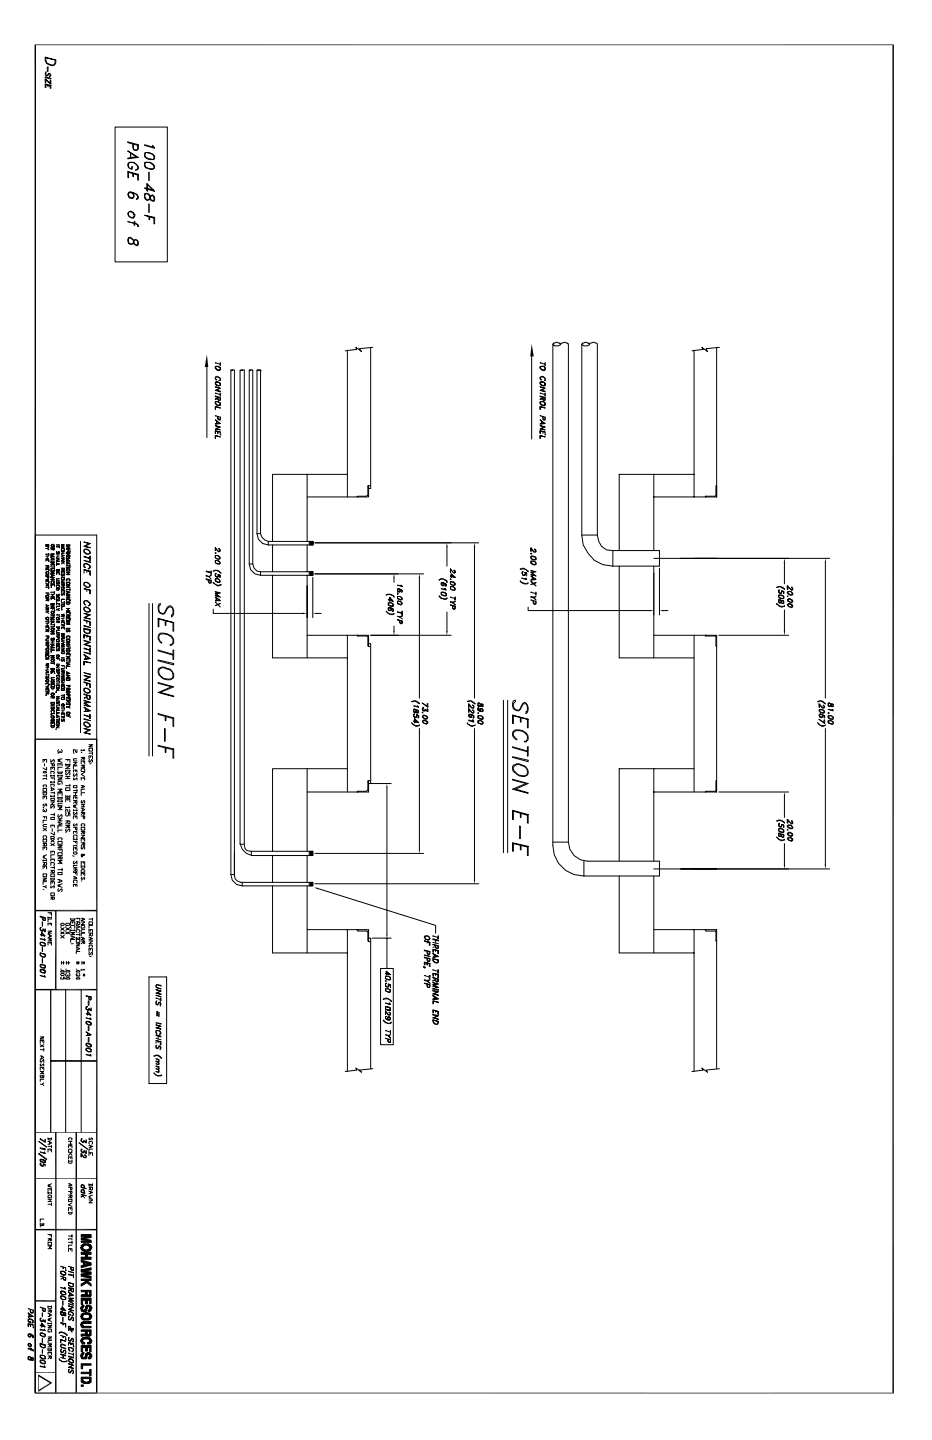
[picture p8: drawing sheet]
<svg xmlns="http://www.w3.org/2000/svg" width="279mm" height="432mm" viewBox="0 0 279 432" stroke-linecap="round" stroke-linejoin="round" font-family="sans-serif">
<g fill="none" stroke="#000" stroke-width=".3">
<path d="M10.4 13.4h257.6M13.5 17.1l3.2 .9v.8a1.21 1.21 0 0 1-1.9 .7l-.8-.4-.5-.9zM13.8 17.4l2.7 .6-.2 1.5a2.58 2.58 0 0 1-2.3-.9zM13.5 23.1l1.7 .4v.2l-1.7-.4zM13.5 23.7v1.1h.3v-.9M13.5 25.2l1.7 .4v.9h-.2v-.7l-1.2-.4v.8h-.3zM13.8 21.6v1h.4l.4-.6 .6 .4-.4 .7 .2-.2v-.7l-.4-.2-.2 .6-.4 .3-.5-.7zM14.2 20.1h.2v1.3h-.2zM14.4 25.6v.4zM15 25v-.9h.2v1.1l-1.7-1.5 1.7 1.5M34.5 38.1h15.7v40.4h-15.7zM38.3 45.3l3.2 1.9-3.2 .4v-.2l2.6-.4z"/>
<path d="M38.3 49.1l.4-.4h1.5l1.3 1.3v.6l-.9 .4 .5-.2a1.49 1.49 0 0 0-1.5-2.1l-1.1 .2v1.3l.7 .4h.4v-.6v.8l-1.1-.6zM38.3 51.4l3.2 .9v1.7h-.2v-1.5l-2.8-.9v1.7l-.2-.2zM38.3 45.3h.2M38.5 58l.2-.2h.7l1.5 .4 .4 .4M38.5 58.4l.2 .7 .5 .2h.6l.2-.2M39.2 45.7v1.7v-1.5M39.2 57.6l-.7 .2v1l.7 .5M39.4 57.8l.6 .6M39.6 57.8l.4 .4v1.1l-.4 .2M39.8 43.2l.2 1.7 1.1 .2 .4-.4v-1.3l-3.2-.9v.3l3 .8v1.1l-.4 .4-.9-.4v-1.5M39.8 52.1v.8h.2v-.8M39.8 57.8l.4 .8-.4 .9-1.1-.2-.4-.9 .2-.6a2.11 2.11 0 0 1 2.8 .8l.2 .7-.2 .4h-.4l.4-.2"/>
<path d="M41.1 58.4l.2 .7-.2 .6M43.4 45.9a2.46 2.46 0 0 1 3 1.1l-.3 .8h-1.4l-1.3-.8zM43.4 48.7h1.7a1.4 1.4 0 0 1 1 1.9l-1 .2-1.3-.4-.4-.4zM43.4 43.4l2.7 .8-.4-.6 .7 .8-3-.8zM43.4 45.9l.4-.2a2.62 2.62 0 0 1 2.3 1.1M43.4 48.9a2.04 2.04 0 0 1 2.7 .8M43.4 59.3l.4 .4M43.6 45.9l-.2 .5 .2 .6M43.6 48.9l-.2 .2 .2 .9M43.8 58a2.01 2.01 0 0 1 1.3 1.9l.6 .4h.4a1.31 1.31 0 0 0-.4-1.9l-.6 .2-.4 1.3h-.9l-.4-.8v-.7zM43.8 58l-.4 .4M44 55.2l1.9 1.7-2.5-.6v.2l3 .9-2.4-2.4v2.1l.2 .3v-2.2"/>
<path d="M44.7 51.6v2.6M46.1 46.6v1l-.4 .2a3.4 3.4 0 0 1-2.3-1M46.1 49.5v1.1h-1.4l-1.3-.9M46.1 59.1l-.4-.5-.6 .5v.4l-.4 .4-.5 .2-.4-.2-.4-.4v-1.5h.8a2.62 2.62 0 0 1 1.1 1.9l.8 .2M46.1 58.8v1.5M38.3 63.9l.9-.6a1.8 1.8 0 0 1 1.2 1.5l-.4 .6a1.63 1.63 0 0 1-1.7-1.1zM38.5 63.7l.7-.2 .8 .4 .2 .4-.2 .9h-.8l-.7-.4zM38.5 71.3l1.3 .5 .4 1.4 .7 .5h.4l.2-.5a1.21 1.21 0 0 0-.9-1.4l-.6 .4v.6l-.6 .4-.9-.4zM38.5 72.6l.2 .4M38.7 71.3l-.2 .2M40.2 66.5h.2v1h-.2zM41.1 67.3l.2 .6h.2v-.4l-.6-.4-2.6-.6 2.6 .6 .4 .4"/>
<path d="M41.1 72l.2 .6-.2 .8M41.3 72.2l-.9-.2-.4 1a1.1 1.1 0 0 1-1.6-.3 1.1 1.1 0 0 1 .5-1.6 1.75 1.75 0 0 1 1.3 1.7l.4 .6h.7M43.4 64.6l3 .6v1.9h-.3v-1.7zM43.4 64.6h.2M44.7 65v.8h.2v-.8M44.7 61.2v2.5M62 110.1v21.1M64.6 108.8l1.4 .4zM64.6 109.9h.8l.6 .4v.6h-.8l-.6-.8 .8-.2 .6 .4v.6l-.6 .2a1.15 1.15 0 0 1-.8-1.2zM64.6 114.5h.8l.6 .4v.7h-.8l-.6-.9 .6-.2 .8 .4v.7l-.6 .2a1.15 1.15 0 0 1-.8-1.3zM64.6 117.9l1.4 .4zM64.6 113l.6-.2 .6 .4 .2 .3v.6h-.4h.4v-.6l-.6-.5h-.6l-.2 .2 .2 .7h.2l-.4-.2z"/>
<path d="M64.6 116l1.4 .4-1.2 .7 1.2 .2v.2l-1.4-.4 1.2-.7zM64.6 108.8h.2M64.6 116h.2M64.6 117.9h.2M65.2 119.2l.2 .8h.6v-.8l-1.4-.5v.3l1.4 .4v.6l-.6-.2v-.6M65.2 119.4l-.6 .2v.2l.6-.2M66 108.8v.8M66 117.9v.8M69.2 110.9h.4v.2h-.4zM69.2 111.1v151.2M69.6 111.1v-.2h.7v151.6l.2 1 .6 .7 1.1 .4h21.6M72 111.1l.6-.2v.2z"/>
<path d="M72 111.1v141.8l.6 1.7 1.3 1.3 1.7 .6h18.2v-1.2h-18.7l-1-.2-.7-.7-.2-1M72.6 111.1v-.2h.6v142.3h-1.2M74.7 110.9h.4v.2h-.4zM74.7 111.1v58M75.1 111.1v-.2h.7v58.2M77 110.9h.7v.2h-.7zM77 111.1v48.9M77.7 111.1v-.2h.4v.2M78.1 111.1v48.9M78.1 111.1h.2M104.1 105v44M111.1 104.4v42.1h-.6"/>
<path d="M111.8 104.1l-4.1 .5 .7 .8-1.7-1.3 .2 .7-3.4 .4M159.4 106.9v24.8M161.9 108.8l1.5 .4zM161.9 109.9h1.1l.4 .4v.6h-.8l-.7-.8 1.1-.2 .4 .4v.6l-.4 .2a1.08 1.08 0 0 1-1.1-1.2zM161.9 114.5h1.1l.4 .4v.7h-.8l-.7-.9 .7-.2 .8 .4v.7l-.4 .2a1.08 1.08 0 0 1-1.1-1.3zM161.9 117.9l1.5 .4zM161.9 113l.7-.2 .4 .2 .4 .5v.6h-.2h.2v-.6l-.4-.5h-.9l-.2 .2 .2 .7h.2l-.4-.2zM161.9 116l1.5 .4-1.3 .7 1.3 .2v.2l-1.5-.4 1.3-.7zM161.9 118.7l1.5 .5v.8h-.6v-.8v.6l.2 .2h.4v-.6l-1.5-.4zM161.9 108.8h.2M161.9 116h.2M161.9 117.9h.2"/>
<path d="M162.8 119.4l-.9 .2v.2l.9-.2M163.4 108.8v.8M163.4 117.9v.8M165.7 103.3v150.3a9.1 9.1 0 0 0 9.3 9.1M165.9 102.9l1.3-.2 .7 .2 .2 .4-.7 .4h-1.2l-.5-.4zM168.1 103.3a1.34 1.34 0 0 1 2.3 0v149.2M174.4 103.3v57.1M174.6 102.9l1.3-.2 .6 .2 .2 .4-.6 .4h-1.1l-.6-.4zM176.7 103.3l.3-.4 .6-.2h.6l.9 .4v57.3M208.1 105v44M214.8 104.4v44.6M215.7 104.1l-4 .5 .4 .8-1.7-1.3 .4 .7-3.4 .4"/>
<path d="M64.6 120.4h.8l.6 .5v.6h-.8l-.6-.9 .2-.2h.6l.6 .5v.6l-.6 .2a1.15 1.15 0 0 1-.8-1.3zM64.6 121.9l1.4 .4-1.4-.4v.9zM64.6 124.7l1.4 .4zM64.6 130.6l1.4 .4-1.4-.4v.8zM64.6 125.9l1.4 1.1-1.4 .2v-.2h1.2zM64.6 127.6l1.4 .5-1.2 .4 1.2 .4-1.4-.2 1.2-.6zM64.6 129.1l1.4 .4-1.4-.2v.7zM64.6 124.7h.2M64.6 125.9h.2M64.6 127.6h.2M65 126.2v.8v-.6M65.2 124.9v.6l.4 .4h.4v-.8v.6l-.2 .2-.4-.2v-.8"/>
<path d="M65.2 129.5v.5h.2v-.5M66 129.5v.9zM66 130.4h.3M161.9 120.4h1.1l.4 .5v.6h-.8l-.7-.9 .2-.2h.9l.4 .5v.6l-.4 .2a1.08 1.08 0 0 1-1.1-1.3zM161.9 121.9l1.5 .4-1.5-.4v.9zM161.9 124.7l1.5 .4zM161.9 130.6l1.5 .4-1.5-.4v.8zM161.9 125.9l1.5 1.1-1.5 .2v-.2h1.3zM161.9 127.6l1.5 .5-1.3 .4 1.3 .4-1.5-.2 1.3-.6zM161.9 129.1l1.5 .4-1.5-.2v.7zM161.9 124.7h.2M161.9 125.9h.2"/>
<path d="M161.9 127.6h.2M162.3 126.2v.8v-.6M162.8 129.5v.5zM162.8 124.9v.8l.4 .2 .2-.2v-.6v.8l-.6-.2zM163.4 129.5v.9zM163.4 130.4h.2M92.1 142.2v20.1M104.1 142.2h-22.4v20.1M110.5 145.6h-.2v3l-.4 .2h-2.8l.2 .2M110.5 145.6v3.4h-18.4M110.5 145.6h.6M196 149h18.8"/>
<path d="M196 142.2v22.9M208.1 142.2h-22.5v22.9M211.5 149v-.2h2.9l.2-.2v-3h.2v3.4M214.6 148.6h.2M10.6 160.4h18.4v61.2h-18.4zM13.8 166.8h.8zM13.8 167.4h.8zM13.8 167.9h.8v.4v-.4zM13.8 167.9v.4zM13.8 170.2l.4-.2zM13.8 170.6h.8v.4v-.4zM13.8 170.6v.4z"/>
<path d="M13.8 174.2h.8v.4v-.4zM13.8 174.2v.4zM13.8 175h.8zM13.8 175.7l.8-.7-.6 .5h.6v.2zM13.8 176.1h.8zM13.8 177.8h.8zM13.8 179.5h.8zM13.8 163.4h.8v.4h-.4v-.2v.2h-.4v-.4v.4h.4v-.4l.4 .4v-.4zM13.8 164.5h.4l.4-.5-.4 .5zM13.8 169.5h.8v.7h-.4v-.4l.4 .4v-.4h-.8zM13.8 171.7l.2 .4-.2-.4 .2-.3h.6v.7h-.2l.2-.2-.2-.5zM13.8 172.3h.8v.2h-.8z"/>
<path d="M13.8 172.7h.8v.7h-.4v-.5l.2 .5h.2v-.5h-.8zM13.8 175h.2M13.8 173.8h.8M13.8 176.1h.2M13.8 177.8h.2M13.8 179.5h.2M14 178.4l.6 .2v.5h-.8v-.5l.6-.2 .2 .2-.2 .7-.6-.2zM14.2 164.5l.4 .4zM14.2 166.8v.6zM14.2 167.9v.2zM14.2 170.6v.2zM14.2 174.2v.2z"/>
<path d="M14.2 177.8v.2zM14.2 179.5v.4l.4 .2v-.6v.6h-.4zM14.2 179.7l-.4 .4 .4-.2M14.6 177.8v.4zM14.6 166.2h-.8v.2h.8M14.6 178.2h.2M14.6 168.3h.2M14.6 171h.2M14.6 165.9v.7M14.6 175.9v.6M14.6 174.6h.2M15.2 164.9l.5-.2z"/>
<path d="M15.2 169.8h1.1zM15.2 177.6h1.1zM15.2 178.2h1.1zM15.2 178.9h1.1zM15.2 166.2h1.1l-.8 .4 .8 .4h-1.1v-.2h.9l-.9-.2 .9-.4zM15.2 167.2l1.1 .4-1.1 .3 .9-.3zM15.2 168.7h1.1l-.8 .4h.8v.2h-1.1l.9-.6zM15.2 170.4h1.1h-.8v.6h-.3zM15.2 171.2h1.1l-.8 .7h.8h-1.1l.9-.7zM15.2 172.1l1.1 .4-1.1 .4 .9-.4-.9-.2zM15.2 173.1h1.1l-.8 .7h.8h-1.1l.9-.7zM15.2 175h1.1v.7v-.4h-.8v.4h-.3z"/>
<path d="M15.2 179.3h1.1h-.8v.4h-.3zM15.2 171.2h.3M15.2 177.6h.3M15.2 166.2h.3M15.2 167.2h.3v.7M15.2 168.3h1.1M15.2 168.7h.3M15.2 169.8h.3M15.2 173.1h.3M15.5 175.9l-.3 .2zM15.5 174.2v.6l-.3-.2 .3-.4h.8v.4l-.2 .2 .2-.2-.2-.4zM15.5 172.3v.4"/>
<path d="M15.7 163.2l.6 .2v.2l-.4 .4-.4-.2v-.4h.6l.2 .2-.2 .4h-.6l-.3-.4zM15.7 164.5l.2 .4h.4v-.6h-1.1v.2h1.1l-.2 .4h-.2v-.4M15.7 170.4v.2l.2-.2M15.7 175.3v.2l.2-.2M15.7 179.3v.2l.2-.2M15.7 167.4v.5M15.7 172.3v.4M15.7 178.2v.7M15.9 178.2v.7M16.3 170.4v.6zM16.3 179.3v.4zM16.3 169.5v.7"/>
<path d="M16.3 177.4v.6M16.3 171h.2M16.3 175.7h.2M16.3 179.7h.2M16.9 166.4h.9zM16.9 167h.9zM16.9 168.3h.9h-.9v.6zM16.9 169.1h.9h-.9v.4zM16.9 171.7h.9v.6v-.6zM16.9 171.7v.6zM16.9 175.5h.9v.4v-.4zM16.9 175.5v.4z"/>
<path d="M16.9 165.3v.6h.5l.2-.6 .2 .6h-.2h.2v-.4h-.4v.4h-.5zM16.9 167.2l.9 .4-.9 .5 .7-.5-.7-.2zM16.9 170.8h.9v.4l-.2 .2-.2-.2-.5 .2v-.6v.4h.5v-.4v.4h.4v-.4zM16.9 173.6l.2 .6h.7h-.9v-.6h.9zM16.9 174.4v.6h.5l.2-.6 .2 .6h-.2h.2v-.4h-.4v.4h-.5zM16.9 176.3h.9v.4l-.2 .3h-.7v-.7l.2 .7 .7-.3v-.4zM16.9 178.2v.7l.5-.3v-.4h.4v.4l-.2 .3 .2-.3v-.4h-.2l-.7 .7zM16.9 179.1h.7l.2 .2-.7-.2-.2 .6h.9v-.4v.4h-.9zM16.9 163.4h.9M17.1 167.4v.5zM17.4 166.4v.6zM17.4 171.7v.4z"/>
<path d="M17.4 175.5v.2zM17.8 163.8h-.9v.2h.9M17.8 163.6v.7M17.8 172.3h.2M17.8 175.9h.2M18.4 164.5h.9v.6h-.7l-.2-.2v-.4h.9l-.3 .6-.6-.2zM18.4 165.3h.9v.2h-.9zM18.4 165.9h.9zM18.4 166.4l.9 .2zM18.4 167l.9-.4zM18.4 167.4l.9-.2-.7 .2 .7 .2zM18.4 169.1l.6-.4z"/>
<path d="M18.4 170.4h.9zM18.4 173.1h.9v.7h-.7l-.2-.2v-.5h.9l-.3 .7-.6-.2zM18.4 175.7l.4-.2zM18.4 177h.9v.6v-.6zM18.4 177v.6zM18.4 179.7h.9h-.9v.6zM18.4 163.4h.9l-.7 .2 .7 .4h-.9h.6l-.6-.4 .6-.2zM18.4 168.1l.9-.5-.7 .5 .7 .2zM18.4 171.2h.9v.7v-.5h-.9v.5zM18.4 174.2v.4h.9v.2h-.7l-.2-.2v-.4h.9zM18.4 175h.9v.7h-.5v-.4l.2 .4h.3v-.4h-.9zM18.4 176.1l.2 .6-.2-.6 .6-.2 .3 .6-.3 .2 .3-.6z"/>
<path d="M18.4 163.4h.2M18.4 168.5h.9M18.4 166.4h.2M18.4 170.4h.2M18.6 166.4v.6zM18.6 172.1l-.2 .6h.4l.2-.6h.3v.6v-.4l-.5 .4h-.4zM18.6 177.8l-.2 .6h.4l.2-.6h.3v.6M18.8 165.5v.4zM18.8 168.5l.5 .6zM18.8 171.4v.3zM18.8 177v.4zM18.8 170.4v.4l.5 .2v-.6v.6h-.5z"/>
<path d="M18.8 170.6l-.4 .4 .4-.2M19.3 171.9h.2M19.3 177.6h.2M19.9 164.7h1.1zM19.9 165.7l.2-.2h.6l.3 .4-.3 .3h-.6l-.2-.3 .2-.4h.6l.3 .2-.3 .5h-.6zM19.9 166.6h1.1zM19.9 167l.4-.2-.4 .4zM19.9 174.6h1.1l-.3 .7h-.6l-.2-.5 .2-.2h.6l.3 .4-.3 .3h-.6zM19.9 176.7h1.1zM19.9 179.7h1.1v.4v-.4zM19.9 179.7v.4zM19.9 163.6h1.1l-.9 .7h.9v.2h-1.1l.8-.7h-.8z"/>
<path d="M19.9 167.4h1.1l-.9 .5 .9 .4h-1.1v-.2h.8l-.8-.2 .8-.5zM19.9 168.5l1.1 .4-1.1 .2 .8-.2zM19.9 170.2h1.1v.2h-1.1zM19.9 171.7h1.1l-.9 .6h.9h-1.1l.8-.6zM19.9 173.8l.2 .4h-.2v-.4l.2-.2h.6l.3 .6h-.3l.3-.2-.3-.4h-.6zM19.9 175.5h1.1l-.9 .6h.9h-1.1l.8-.4h-.8zM19.9 177.2l1.1 .4-1.1 .4 .8-.4-.8-.2zM19.9 178.6h1.1l-.9 .7h.9h-1.1l.8-.7zM19.9 163.4h1.1M19.9 164.7h.2M19.9 166.6h.2M19.9 167.4h.2"/>
<path d="M19.9 168.5h.2v.6M19.9 171.7h.2M19.9 176.7h.2M19.9 178.2h1.1M19.9 178.6h.2M20.1 170.6h.6l.3 .6h-1.1zM20.1 170.6h.6l.3 .4-.3 .2h-.6l-.2-.2zM20.1 177.4v.4M20.3 164.7v.4h.2v-.4M20.3 166.6v.4l.4 .2 .3-.6v.4h-.5v-.4M20.3 179.7v.2l.2-.2M20.3 168.7v.4"/>
<path d="M20.3 177.4v.4M21 164.7v.6zM21 169.5h-1.1v.3h1.1M21 165.3h.2M21 169.3v.7M21 176.5v.7M24.1 162.3v57.4M25.2 164.9l.6-.2a1.08 1.08 0 0 1 1.1 1.2 .82 .82 0 0 1-1.3-.2l-.4-.2zM25.2 166.8l1.7 .6-1.7-.4zM25.2 170.8v1.1zM25.2 174.8l.2-.2h.8l.9 1.1-.4 .4h-.9l-.6-.6zM25.2 174.8l.6-.2a1.08 1.08 0 0 1 1.1 1.3 .82 .82 0 0 1-1.3-.2l-.4-.2z"/>
<path d="M25.2 162.6l1.9 .4-1.7 .8 1.7 .5-1.9-.5 1.5-.8zM25.2 168.1l1.9 .4v.2zM25.2 169.1v.9l.4 .2-.4-.2v-.9a1.4 1.4 0 0 1 1.9 1.1l-.6 .4v-.2h.4v-.9l-.7-.4zM25.2 170.8l1.9 .4v1.3l-.2-.2v-.9zM25.2 176.5l1.9 .5v1h-.2v-1zM25.2 162.6h.2M25.2 176.5h.2M25.4 164.7h.8l.9 .8v.4l-1.3 .3-.6-.7v-.6zM26 171.2v.5zM26 176.7v.7zM26.9 166.8h.2v1.3h-.2zM61.8 171.2l1.5 .5-1.5-.3z"/>
<path d="M61.8 172.5l.9 .4 .6-.4-.6 .4-.9-.2zM62.4 174l.3 .8h.6v-.8l-1.5-.4v.2l1.5 .4-.2 .6-.4-.2v-.6M62.7 172.9l.6 .7zM63.3 171.2v1.1M63.9 171.2a1.56 1.56 0 0 1 2.4 .7l-.7-.7-.6-.2zM63.9 174.6l1.1 .9h1l.3-.2v.2a1.98 1.98 0 0 1-2.4-.9zM64.6 165.7l.2 .2zM64.6 165.7v.2zM64.6 166.6h.8l.6 .8-.2 .2-1-.2-.2-.2zM64.6 168.1h.8l.6 .8-.2 .2-1-.2-.2-.2zM64.6 173.6h.8l.6 .8-.2 .2-1-.2-.2-.2zM64.6 164.3v.8v-.8l.8 1h.4v-.6l-.2-.2 .4 .4v.4l-.4 .2z"/>
<path d="M64.6 166.6v.2l.6-.2 .6 .4v.6l-1-.2-.2-.6M64.6 168.1v.2l.2-.2 .8 .2 .2 .6M64.6 168.3l.2 .6 .6 .2 .4-.2v.2M64.6 172.5l.2 .4h.4M64.6 172.3l.2-.2h-.2v.6l.2 .2M64.6 177.4l1.4 .4-1.2 .2 1.2 1.1-1.4-.5v-.2l1 .5-1-.9 1-.2-1-.2zM64.6 179.1l1.4 1h-1.4l1.2-.2zM64.6 179.1h.2M64.8 172.1v-.2l-.2 .2v.6l.2 .2 .2 .2 .4-.2v-.6v.6h-.2l.2-.2M64.8 179.3v.8M65 179.3v.8M65.4 172.3l.6 .2v.6h-.2v-.6z"/>
<path d="M65.6 164.5h.2M65.8 174.4v-.4l-.4-.4h-.8v.6l.8 .4 .4-.2v.2M74.7 169.1l.4 1.7 1.3 1.3 1.7 .4M74.7 169.1h1.1M75.8 169.1l.4 1.3 .8 .8 1.1 .2M77 160l.5 1.7 1.2 1.3 1.7 .4M77 160h1.1M78.1 160l.4 1.1 .9 .8 1 .4M78.1 171.4h15.7v1.1h-15.7M78.1 171.4v1.1M80.4 162.3h13.4M80.4 162.3v1.1"/>
<path d="M81.7 172.5v24.8h22.4M81.7 163.4v8M92.1 163.4v8M92.1 172.5v24.8M92.7 171.4v1.1zM92.7 162.3v1.1zM92.9 162.3v1.1M92.9 171.4v1.1M93.1 162.3v1.1M93.1 171.4v1.1M93.3 162.3v1.1M93.3 171.4v1.1"/>
<path d="M93.6 162.3v1.1M93.6 171.4v1.1M93.8 171.4v1.1zM93.8 162.3v1.1h-13.4M93.8 162.3v1.1zM93.8 173.1v12.1M94.4 172.1h32.6M94.4 162.8h49.1M115.8 178.4l.2-.2a2.56 2.56 0 0 1 2.1 .7v.2a2.01 2.01 0 0 0-2.3-.7zM116.8 179.1l1.1 1.2-1.5-.4v-.2l1.3 .4-.9-.8v1zM118.1 173.4v1.2M119.2 177.8l.2 .2-.2 .2z"/>
<path d="M119.2 178.9h.8l.6 .8-.4 .2-.8-.2-.2-.2zM119.2 175.5l1.2 .2-.2-.2 .4 .4zM119.2 176.7l.2 .7-.2-.4M119.2 179.3l1 .6 .2-.2v-.4l-.4-.4h-.8v.6M119.2 178h.2M119.4 176.5l-.2 .2 .4-.2 .8 .7M119.6 176.7l.4 .5-.4 .2M119.6 176.5l.4 .5M119.8 176.7l.2 .7-.4 .2-.4-.4v-.5l.4-.2a1.1 1.1 0 0 1 1 .9l-.2 .2v-.6M120 177.2l-.6 .2M125.7 173.4v35.9M131.7 173.8a2.01 2.01 0 0 1 2.3 .6v.2a1.51 1.51 0 0 0-2.3-.6z"/>
<path d="M131.7 178.6l1 .9 .6 .2 .7-.2v-.2l-.2 .4-1.5-.2zM132.3 177.6l1.3 .2 .2 .2v.6l-1.3-.2-.2-.2zM132.3 174.8v.5l.4 .2M132.3 175.3l.2 .2h.6l-.2 .2M132.3 176.5l1.3 .2v-.2h-.3l.5 .5zM132.3 177.6v.2l.6-.2 .9 .4M132.3 177.8l.2 .6 .6 .2 .7-.2-.2 .2M132.7 174.8l.4 .2v.5l-.4 .2-.4-.4 .2-.7 1.1 .4 .2 .3v.4h-.2h.2M132.7 174.6l-.4 .2 1.3 .2M133.1 175l-.2-.2 .2 .7M133.6 178l.2 .4M133.8 175.3l-.2-.3 .2 .5-.2 .2"/>
<path d="M134 164v5.8M135 173.6l.3 .2zM135 173.6v.2zM135 174.4h.9l.6 .9-.2 .2-1-.2-.3-.3zM135 175.9h.9l.6 .8-.2 .3-1-.3-.3-.2zM135 179.1l1.3 .4zM135 170.6v1.1v-1.1l.9 1.1h.4l-.2-.7h.2l.2 .7-.4 .2zM135 175.9v.2l.3-.2 .8 .2 .2 .2v.7l-1-.3-.3-.6M135 179.1h.3M135.3 172.1l1 1-1.3-.4 1.5 .4-1.2-1v1h.2v-.8M136.1 171h.2M136.3 174.8v.7h-.6l-.7-.5v-.4l.3-.2 .6 .2 .4 .4"/>
<path d="M136.3 179.1h.2v.8h-.2zM142.2 164v45.3M156 170.6v.2v-.2a1.98 1.98 0 0 1 2.3 .8l-1-.8zM156 174.2l.6 .6 .7 .2 1-.2-.2 .2a1.9 1.9 0 0 1-2.1-.8zM156.4 173.4l1.5 .4-.2-.4M156.6 172.1l.2 .4 .7-.2M156.6 171.4v.3M156.8 172.5l-.2-.2v-.9h.2l-.4 .5 .4 .6h.7v-.8l.4 .2-.6-.2 .2 .6-.4 .2M157.9 171.9v.8zM159.2 165.9l.2 .3zM159.2 166.8l1.2 .2 .3 .2v.7l-1.3-.3-.2-.2zM159.2 168.3l1.2 .2 .3 .2v.6l-1.3-.2-.2-.2z"/>
<path d="M159.2 177.6l1.5 .4zM159.2 179.9l1.5 .4zM159.2 164.3l1 1.2 .5-.2-.5-.4 .2-.2 .3 .2v.6h-.7l-.8-1v.8zM159.2 167l.2 .4M159.2 167.4l.8 .5 .7-.3-.3 .3M159.2 168.3h.8l.7 .4M159.2 171l1.5 .4-1.3 .3 1.3 1-1.5-.4 1 .2-1-.8 1-.3-1-.2zM159.2 172.7l1.5 1.1-1.5 .2v-.2l1.2-.2zM159.2 175.3l1.5-.7v.2zM159.2 174.2l1.5 1.5zM159.2 177.6h.2M159.2 172.7h.2"/>
<path d="M159.2 179.9h.2M159.4 166.8l-.2 .2 .6-.2 .9 .4M159.4 168.3l-.2 .2 .2 .4-.2-.2M159.4 168.9l.6 .4 .7-.2h-.3M159.6 172.9v.9v-.7M160 179.1l.7 .8-.7-.6-.8-.2v-.2l.8 .2 .7-.2-.7 .4M160.4 167.2l.3 .4M160.4 168.7l.3 .4M160.7 177.6v.8M174.4 160.4a9.9 9.9 0 0 0 6.4 8.9l2.9 .5M174.4 160.4h4.7M179.1 160.4a4.4 4.4 0 0 0 4.6 4.7"/>
<path d="M183.7 165.1h14v4.7h-14M183.7 165.1v4.7M185.6 169.8v27.5h22.5M196 167.4h52.7M196 169.8v27.5M197.7 170.4v14M232.8 176.1a1.62 1.62 0 0 1 2.4 .6l-1.3-.8zM233.5 178.4l1.2 .2 .2 .3v.6l-1.2-.2-.2-.2zM233.5 179.9v.7l.2 .2h.4l.2-.7h.6v.9l-.6-.2-.2-.9zM233.5 177.4l.2 .4h.4M233.5 177.2l.2-.2h-.2v.6l.2 .2M233.5 178.4v.2l.6-.2 .8 .5"/>
<path d="M233.5 178.6l.2 .7 .6 .2 .6-.2-.2 .2M233.5 179.9h.2M233.7 177h-.2v.6l.6 .4 .2-.2v-.6v.6h-.2l.2-.2M234.3 177.2l.6 .2v.6v-.6zM234.7 178.9l.2 .4M235.2 168.7v6.3M236 178.9l.2-.3zM236 179.9l.4-.4h.5l.8 .8-.6 .5zM236 175.7l1.5 1.3 .2-.5-.4-.4M236 175.7l1.5 1.3v-.7l-.2-.2M236 175.7v1h.2v-1M236.2 177.4h.9l.6 .8a1.05 1.05 0 0 1-1.7-.6z"/>
<path d="M236.2 177.8l.9 .6 .4-.2v-.4l-.4-.4h-.9v.6M237.3 176.1h.2M237.5 179.9v.7h-.6l-.7-.5M247.4 168.7v40.6M13.8 181.4l.8 .2zM13.8 182l.8-.4zM13.8 185.2h.8l-.2 .6-.6-.2v-.4l.4-.2a.42 .42 0 0 1 .4 .4 .42 .42 0 0 1-.4 .4l-.4-.2zM13.8 186.9h.8zM13.8 187.5h.8zM13.8 188h.8v.4v-.4zM13.8 188v.4zM13.8 188.8h.8z"/>
<path d="M13.8 189.2l.4-.2-.4 .4zM13.8 190.7h.8zM13.8 192.6h.8zM13.8 193l.4-.2-.4 .5zM13.8 193.5h.8zM13.8 199.2l.8-.2-.6 .2 .6 .2zM13.8 182.2h.8l-.6 .7h.6h-.8l.8-.4h-.8zM13.8 183.5l.8-.2zM13.8 196.2h.8v.6v-.4h-.8v.4zM13.8 199.6l.8-.2-.6 .2 .6 .2v.2zM13.8 192.6h.2M13.8 181.4h.2"/>
<path d="M13.8 188.8h.2M13.8 190.7h.2M13.8 193.5h.2M14 181.8v-.4v.6M14 194.3l.6 .2-.2-.2-.6 .2v.4h.8v-.4l-.2 .7-.6-.3zM14 195.4l-.2 .6h.4l.2-.6h.2v.6M14 197.1l-.2 .6h.4l.2-.6h.2v.6v-.4l-.4 .4h-.4zM14.2 183.5l.4 .4zM14.2 186.9v.6zM14.2 188v.2zM14.2 196.4v.2zM14.2 188.8v.4h.4v-.4v.6l-.4-.2z"/>
<path d="M14.2 190.7v.4h.4v-.4v.6l-.4-.2zM14.2 192.6v.4h.4v-.4v.7l-.4-.3zM14.2 193.5v.4l.4 .2v-.6v.6l-.4-.2zM14.6 186.3h-.8v.2h.8M14.6 191.6h-.6l-.2 .2 .2 .4h.6M14.6 196.8h.2M14.6 186.1v.6M14.6 188.4h.2M15.2 182.5h1.1zM15.2 184.4h1.1zM15.2 184.8l.5-.2zM15.2 187.3h1.1z"/>
<path d="M15.2 188.6l.3-.2h.6l.2 .4-.2 .2h-.6v-.6h.6l.2 .2-.2 .4h-.6zM15.2 192.2h1.1zM15.2 192.8h1.1zM15.2 194.1h1.1v.2h-.8v.4h-.3zM15.2 194.9h1.1h-.8v.7h-.3zM15.2 197.9l.3-.2h.6l.2 .4-.2 .2h-.6v-.6h.6l.2 .2-.2 .4h-.6zM15.2 181h1.1v.2h-1.1zM15.2 181.4h1.1l-.8 .6h.8h-1.1l.9-.6zM15.2 185.2h1.1l-.8 .4 .8 .2h-1.1h.9l-.9-.2 .9-.4zM15.2 186.3l1.1 .2-1.1 .4 .9-.4zM15.2 189.4h1.1l-.8 .7h.8h-1.1l.9-.7zM15.2 191.6l.3-.3v.7h.2l.2-.7h.4l-.2 .7 .2-.2-.2-.5h-.2l-.2 .7z"/>
<path d="M15.2 193.3l1.1 .2-1.1 .4 .9-.4zM15.2 196.6h1.1l-.8 .7h.8h-1.1l.9-.7zM15.2 184.4h.3M15.2 181.4h.3M15.2 187.3h.3M15.2 186.3h.3v.6M15.2 188h1.1M15.2 193.3h.3v.6M15.2 182.5h.3M15.2 185.2h.3M15.2 189.4h.3M15.2 196.6h.3"/>
<path d="M15.5 183.3h.6l.2 .4-.2 .2h-.6l-.3-.2 .3-.4h.6l.2 .2-.2 .4h-.6zM15.7 182.5v.2l.2-.2M15.7 184.4l.2 .4h.4v-.4l-.4 .4v-.4M15.7 186.3v.4M15.7 192.2v.6M15.7 193.3v.4M15.9 192.2v.6M16.3 182.5v.6zM16.3 198.8h-1.1v.2h1.1M16.3 187.1v.6M16.3 198.5v.7M16.3 183.1h.2"/>
<path d="M16.9 180.1h.9h-.9v.7zM16.9 181h.9v.4v-.4zM16.9 181v.4zM16.9 181.8h.9h-.9v.4zM16.9 184.4h.9zM16.9 185.2h.7l.2 .4-.7 .2-.2-.2 .2-.4h.5l.2 .4-.2 .2h-.7zM16.9 186.3h.9zM16.9 186.7l.5-.2zM16.9 190.1h.9zM16.9 190.5l.5-.2zM16.9 190.9h.9zM16.9 191.8h.7l.2 .4-.7 .2-.2-.2 .2-.4h.5l.2 .4-.2 .2h-.7z"/>
<path d="M16.9 193.7h.9v.6v-.6zM16.9 193.7v.6zM16.9 196.4h.7l.2 .4-.7 .3-.2-.3 .2-.4h.5l.2 .4-.2 .3h-.7zM16.9 197.5h.9zM16.9 188h.9v.6h-.4v-.4v.4h.4v-.4h-.9zM16.9 189l.2 .7h.7h-.9v-.7h.9zM16.9 192.8v.5h.5v-.5h.4v.5l-.2 .2 .2-.2v-.5h-.2l-.7 .7zM16.9 194.5v.7l.5-.3v-.4h.4v.7h-.2l.2-.7-.7 .7h-.2zM16.9 199.6h.9l-.9 .6 .7-.6zM16.9 184.4h.2M16.9 190.9h.2M16.9 199.6h.2"/>
<path d="M16.9 186.3h.2M16.9 190.1h.2M16.9 197.5h.2M16.9 199.2h.9M17.4 181v.2zM17.4 184.4v.4zM17.4 193.7v.4zM17.4 197.5v.2zM17.4 182.7l.4 .4-.9-.2v-.2l.9-.2-.4 .4M17.4 186.3v.4h.4v-.4M17.4 190.1v.4h.4v-.4M17.4 190.9v.4h.4v-.4l-.2 .7z"/>
<path d="M17.8 184.4v.6zM17.8 197.5v.4zM17.8 194.3h.2M17.8 197.9h.2M17.8 181.4h.2M17.8 185h.2M18.4 180.8h.9zM18.4 182.2h.2l-.2 .3zM18.4 182.7l.2 .2zM18.4 182.7v.2zM18.4 184.4l.9-.3-.7 .3 .7 .2zM18.4 185.4h.9z"/>
<path d="M18.4 186.1h.9zM18.4 186.5h.9v.4v-.4zM18.4 186.5v.4zM18.4 187.3h.9zM18.4 187.7l.4-.2zM18.4 188.2h.9v.4v-.4zM18.4 188.2v.4zM18.4 190.9h.9zM18.4 191.8l.9 .4zM18.4 192.4l.9-.2zM18.4 193l.9-.4-.7 .4 .7 .3zM18.4 194.3h.9z"/>
<path d="M18.4 194.9l.9-.6-.7 .6h.7zM18.4 199.6h.9zM18.4 181.2h.9v.6h-.9zM18.4 181.4h.9v.4h-.9zM18.4 184.8l.9-.2-.7 .2 .7 .2zM18.4 190.1h.9v.4l-.3 .2-.6-.2v-.4v.4h.9v-.4zM18.4 191.8h.2v.6v-.4M18.4 193.5l.9-.2-.7 .2 .7 .2zM18.4 197.7h.2h-.2v.4h.4l.5-.4v.6v-.6l-.7 .6zM18.4 194.3h.2M18.4 180.8h.2M18.4 182.2h.2"/>
<path d="M18.4 187.3h.2M18.4 190.9h.2M18.4 193.9h.9M18.4 197.3h.9M18.4 199.6h.2M18.8 185.4v.7zM18.8 186.5v.2zM18.8 188.2v.2zM18.8 199.6v.2zM18.8 187.3l.5 .4v-.4v.4h-.5zM18.8 190.9v.4l.5 .3v-.7v.7l-.5-.3zM18.8 191.1l-.4 .5 .4-.3"/>
<path d="M18.8 195.8l-.2 .2-.2-.4 .2-.2h.7v.6h-.3M19.3 199.6v.4zM19.3 180.3v.7M19.3 186.9h.2M19.3 188.6h.2M19.9 182.5h1.1zM19.9 183.1h1.1zM19.9 183.5h1.1v.4v-.4zM19.9 183.5v.4zM19.9 184.4h1.1zM19.9 184.8l.4-.2-.4 .4zM19.9 185.2h1.1v.6v-.6z"/>
<path d="M19.9 185.2v.6zM19.9 191.8l.4-.2 .7 .2-.7 .6-.4-.4 .2-.2h.6l.3 .4-.3 .2h-.6zM19.9 193.7h1.1zM19.9 196h1.1v.4v-.4zM19.9 196v.4zM19.9 197.9h1.1zM19.9 199.8h1.1h-1.1v.6zM19.9 180.6h1.1v.4l-.3 .2h-.6l-.2-.6 .2 .6h.6l.3-.6zM19.9 186.5h1.1l-.9 .6h.9h-1.1l.8-.6zM19.9 188.4h1.1v.2h-1.1zM19.9 189l.2-.2-.2 .4 .4 .2 .2-.6h.2l.3 .6h-.3l.3-.2-.3-.4-.4 .6h-.4zM19.9 192.6h1.1l-.9 .7h.9h-1.1l.8-.5h-.8z"/>
<path d="M19.9 194.9h1.1v.5l-.3 .2h-.6l-.2-.7 .2 .7h.6l.3-.7zM19.9 196.8h1.1l-.9 .5h.9v.2h-1.1l.8-.7zM19.9 198.8l1.1 .4-1.1 .4 .8-.4-.8-.2zM19.9 184.4h.2M19.9 186.1h1.1M19.9 186.5h.2M19.9 193.7h.2M19.9 194.5h1.1M19.9 196.8h.2M19.9 197.9h.2M19.9 198.5h1.1M20.1 190.7l-.2 .2 .2 .4h-.2l.2-.6h.6l.3 .6h-.3l.3-.2-.3-.4z"/>
<path d="M20.1 199v.6M20.3 183.5v.2l.2-.2M20.3 184.4v.4l.4 .2 .3-.6v.4h-.5v-.4M20.3 185.2v.4h.2v-.4M20.3 193.7v.4h.2v-.4M20.3 196v.2l.2-.2M20.3 182.5v.6M20.3 199v.4M20.5 182.5v.6M21 193.7v.6zM21 183.9h.2M21 197.7v.6"/>
<path d="M21 180.1h.2M21 185.8h.2M21 194.3h.2M21 196.4h.2M25.2 182.2l.2-.2 1.1 .2 .6 .7v.4l-.2 .2h-1.1l-.6-.6zM25.2 182.2a1.28 1.28 0 0 1 1.7 .7v.4l-.7 .2a1.08 1.08 0 0 1-1-1.3zM25.2 194.3l1.7 .6-1.7-.4zM25.2 198.3l1.9 .5-1.9-.5v1.1zM25.2 183.9l1.9 .5-1.7 .8 1.7 .4-1.9-.4 1.5-.8zM25.2 185.8l1.9 .7v1h-.2v-1l-1.7-.4zM25.2 187.5l1.9 .7-1.9-.5zM25.2 188.4l1.9 .4-.2 1.1-.7 .2-.8-.4z"/>
<path d="M25.2 188.6l1.7 .4v.9h-1.1l-.6-.5zM25.2 190.3l1.9 .6v1.1h-.2v-1.1l-1.7-.4v.8zM25.2 192l1.9 .6-1.7 .7 1.7 .4v.2l-1.9-.6 1.5-.7-1.5-.4zM25.2 195.6l1.9 .4v.2zM25.2 196.2l1.9 1.3-1.9 .2 1.5-.2-1.5-1.1zM25.2 183.9h.2M25.4 180.1h.8l.9 .9v.4l-.4 .2h-.2l.4-.2v-.6l-.4-.2a.82 .82 0 0 0-1.3-.3v.7l.4 .4-.4-.4v-.7zM25.6 197.5v-.9v1.1M26 186.3v.6zM26 190.7v.4zM26.9 194.3h.2v1.3h-.2zM44.7 181v45.7"/>
<path d="M45.7 181v45.7M47.4 185.4l4.7 1.3v2.5h-.2v-2.5l-4.3-1.1v2.4h-.2zM47.4 197.9l4.7 1.1v.4l-4.7-1.3zM47.6 181.2l.4-.2v.4a1.72 1.72 0 0 0 0 2.3l1.1 .2 1.1-1.9 .8-.4a2.11 2.11 0 0 1 .4 3.4v-.6h.2a2.25 2.25 0 0 0-.2-2.4h-.8l-1.1 1.7-.4 .4h-.4a1.68 1.68 0 0 1-1.3-2.3zM48 189.9a3.8 3.8 0 0 1 4.1 1.9v1l-.7 .7h-.4v-.2l.6-.3a1.84 1.84 0 0 0-1.4-2.7l-1.1-.2-1.3 .2a1.62 1.62 0 0 0 .7 2.3v.2a1.72 1.72 0 0 1-.5-2.9zM49.5 186.3v1.2h.2v-1.2M51.9 196.2l-4.5-1.3v.3l4.5 1.2M51.9 194.9h.2v2.8h-.2zM63.9 182.7v1.2h26.9M64.6 180.6l1.4 1.4zM64.6 180.6h.2M66 181l-1.4 .6"/>
<path d="M92.1 190.5h18.4v3.4M95 183.9h1.3M104.1 190.5v47M107.1 190.5v.2h3l.2 .2v2.8l.2 .2M110.5 193.9h.6M110.5 193h.6v41.9M111.1 190.5h24.2M115.8 183.3l1 .8h1.1l.2-.2v.2l-.6 .3-.7-.3zM116.4 180.8l1.3 .2 .2 .2v.6l-1.3-.2-.2-.2zM116.4 181.2l1.3 .6 .2-.2h-.2M116.4 182.5l.4-.3 1.1 .5M116.4 182.7l.4 .4 .5-.2"/>
<path d="M117.1 183.1h.2v-.6l-.2-.3 .2 .3v.6h-.7l-.2-.2v-.7l1.3 .3 .2 .2v.6h-.2l.2-.2M117.3 182.7l-.5-.5h-.4v.7l.4 .2M117.7 181.2l.2 .4M117.7 182.7l.2 .2-.2 .4M117.9 181.2l-.6-.4h-.9v.6M118.1 187.7v1.5M119.2 184.8l.6 .2 .8-.4v.2l-.8 .2zM119.2 185.8l1.4 .5v.6l-.4 .2-.4-.4v-.6v.6l.2 .2h.4v-.6zM119.2 185.8h.2M119.2 183.5h.2M119.4 180.1l.6 .2 .6 .7-.4 .4-1-.4v-.7zM119.8 185l.8 .6z"/>
<path d="M120.4 180.8l-.4-.5h-.8v.7M120.4 180.6v.6h-.6l-.6-.4M120.4 183.7l-1.2-.2 1.2 .4M120.4 183.3h.2v1.1h-.2zM134 183.5v5.7M135 181.4l1.5 .4v.7l-.6 .2-.2-.2v-.9l.2 1.1h.4v-.9zM135 181.4h.3M135.7 180.6l.8 .8-1.5-.8v-.3l.7 .3 .8-.3-.8 .5M158.3 182v1.1h36.4M159.8 180.1v.7l.4 .4h.5v-.9v.7l-.3 .2-.4-.2v-.9M196 190.5h18.8v3.4M199 183.1h1.2"/>
<path d="M208.1 190.5v47M211.7 190.5l-.2 .2h3.1v3l.2 .2M214.8 193.9v43.6h-18.8M215.5 190.5h20.9M232.8 181l1.1 .8h1.3v-.2v.2a1.98 1.98 0 0 1-2.4-.8zM233.5 180.3l.2 .5M234.7 180.1l.2 .5-.2 .4M234.9 180.3l-.6-.2-.2 .7h-.6v-1.1l.6 .2 .4 1.1h.4M235.2 182.9v6.3M236.4 181l.9 .2 .4 .6-.4 .4-.9-.4-.4-.4zM237.5 180.1l-.4-.4h-.9v.6M237.5 181.4v.6h-.6l-.7-.4v-.4h.9l.4 .4"/>
<path d="M13.8 200.2h.8zM13.8 200.9h.8zM13.8 201.1l.8 .4zM13.8 201.7l.8-.2-.8 .4zM13.8 202.4h.8zM13.8 204.9h.8v.4v-.4zM13.8 204.9v.4zM13.8 206.6h.8v.6v-.6zM13.8 206.6v.6zM13.8 207.4h.8zM13.8 208.3l.2 .2zM13.8 206l.8-.5v.2l-.6 .3 .6 .4z"/>
<path d="M13.8 202.4h.2M13.8 208.5h.2M13.8 201.1h.2M13.8 207.4h.2M14 201.3v.4zM14 203.8h.4l.2 .7h-.6l-.2-.2 .2-.5h.6v.5l-.6 .2-.2-.2zM14 202.8l-.2 .6h.4l.2-.6h.2v.6v-.4l-.4 .4h-.4zM14.2 200.2v.7zM14.2 204.9v.2zM14.2 206.6v.4zM14.2 207.4v.5l.4 .2v-.7v.7h-.4zM14.2 207.6l-.4 .5 .4-.2"/>
<path d="M14.6 202.1v.5M14.6 205.3h.2M14.6 207.2h.2M15.2 208.1l.3-.2h.6l.2 .4-.2 .2h-.6v-.6h.6l.2 .2-.2 .4h-.6zM15.2 208.9h1.1zM15.2 209.3l.5-.2zM15.2 214h1.1h-.8v.4h-.3zM15.2 214.8l.3-.2h.6l.2 .7-.6 .2zM15.2 201.3h1.1h-.8v.6h-.3zM15.2 203.4l.3-.2h.8h-.8l.2 .6h.6h-.8zM15.2 204.3l.3-.3v.7h.2l.2-.7h.2l.2 .7h-.2l.2-.2-.2-.5-.4 .7zM15.2 205.1h1.1h-.8v.4h-.3z"/>
<path d="M15.2 206h1.1h-.8l.2 .6 .6-.6v.4l-.2 .2h-.6zM15.2 210.6h1.1v.6h-.8zM15.2 212.3l.3-.2v.6h.2l.2-.6h.4v.4l-.2 .2 .2-.4-.4-.2v.4l-.4 .2zM15.2 215.9l.3-.2v.6h.2l.2-.6h.4v.6h-.2l.2-.2-.2-.4h-.2l-.2 .6zM15.2 216.5h1.1v.7v-.5h-.8v.5h-.3zM15.2 217.6h1.1h-.8v.4h.6l.2-.4v.4l-.6 .2zM15.2 208.9h.3M15.2 211.7h1.1M15.5 214.8l.4-.2 .4 .5-.2 .2h-.6zM15.5 210.8h.8v.2l-.2 .2h-.6zM15.5 212.9v.7l-.3-.2 .3-.5h.6l.2 .7h-.2l.2-.2-.2-.5zM15.7 200.4v.5h-.2v-.5h.8h-1.1l.3 .7 .4-.2"/>
<path d="M15.7 201.3v.4h.2v-.4M15.7 205.1v.2l.2-.2M15.7 208.9l.2 .4h.4v-.4l-.2 .4h-.2v-.4M15.7 216.7v.3l.2-.3M15.9 200.4v.5h.4v-.5l-.2 .7-.4-.2M16.3 201.3v.6zM16.3 205.1v.4zM16.3 205.5h.2M16.3 201.9h.2M16.3 217.2h.2M16.7 207.6h.2zM16.7 218.7h.2z"/>
<path d="M16.7 207.4l.2 .2M16.7 218.7h.2M16.9 200.2h.9zM16.9 201.5h.9zM16.9 202.6h.9v.4v-.4zM16.9 202.6v.4zM16.9 204.5h.9zM16.9 205.5h.9v.5l-.2 .2h-.7v-.7h.9l-.2 .7h-.5zM16.9 207h.9zM16.9 207.4v.2zM16.9 210h.9zM16.9 211.5h.9z"/>
<path d="M16.9 212.9h.9h-.9v.7zM16.9 213.8h.9h-.9v.4zM16.9 215.7h.9zM16.9 218.2h.9zM16.9 200.7v.4h.5v-.4h.4v.4l-.2 .2 .2-.2v-.4h-.2l-.7 .6zM16.9 203.4l.2 .6-.2-.2 .2-.6 .7 .2v.4l-.2 .2 .2-.6zM16.9 206.4h.9l-.9 .6 .7-.4h-.7zM16.9 209.3h.9l-.9 .7 .7-.7zM16.9 210.4v.4h.5v-.4h.4v.4l-.2 .2 .2-.6h-.4v.4l-.5 .2zM16.9 211.9l.9 .4-.9 .4 .7-.4-.7-.2zM16.9 214.4l.9 .4-.9 .3 .7-.3zM16.9 214.4h.2v.7v-.5"/>
<path d="M16.9 216.1h.9v.2h-.9zM16.9 216.5h.7l.2 .2-.7-.2-.2 .7h.9v-.5v.5h-.9zM16.9 217.6h.9l-.9 .6 .7-.6zM16.9 201.5h.2M16.9 204.5h.2M16.9 205.1h.9M16.9 208.9h.9M16.9 209.3h.2M16.9 211.5h.2M16.9 215.7h.2M16.9 217.6h.2M17.1 212.1v.4z"/>
<path d="M17.4 202.6v.2zM17.4 201.5v.6h.4v-.6M17.8 204.3v.4M17.8 211.2v.5M17.8 215.3v.6M17.8 203h.2M18.4 201.9l.4-.2zM18.4 202.4h.9zM18.4 204.7h.9zM18.4 205.1h.9v.2h-.9zM18.4 212.3h.9zM18.4 212.9h.9z"/>
<path d="M18.4 213.6h.9zM18.4 214h.9v.4v-.4zM18.4 214v.4zM18.4 214.8h.9zM18.4 215.3l.4-.2zM18.4 200.4v.5h.9v.2h-.7l-.2-.2v-.5h.9zM18.4 201.3h.9v.6h-.5v-.4l.2 .4h.3v-.4h-.9zM18.4 203.2h.9v.2h-.9zM18.4 203.8l.2-.2-.2 .7h.4l.2-.7h.3v.7v-.7h-.3l-.2 .7h-.4zM18.4 205.5h.9v.7v-.5h-.9v.5zM18.4 206.4h.9v.6h-.9zM18.4 206.6h.9v.4h-.9z"/>
<path d="M18.4 211.2v.5h.9v-.5l-.3 .7-.6-.2v-.5l.6-.2 .3 .2-.3-.2zM18.4 215.7h.2h-.2l.2 .6 .7-.6v.6v-.6h-.3l-.2 .6-.4-.2zM18.4 202.4h.2M18.4 212.3h.2M18.4 214.8h.2M18.6 202.8h.7v.2h-.9l.9-.6zM18.6 209.1h.4l.3 .7h-.9l.2-.7h.7v.7h-.9zM18.8 204.7v.4zM18.8 205.7v.3zM18.8 212.9v.7zM18.8 214v.2zM18.8 214.8l.5 .5v-.5v.5h-.5z"/>
<path d="M19.3 208.5h-.9v.2h.9M19.3 214.4h.2M19.3 208.3v.6M19.3 212.1v.6M19.3 200h.2M19.3 206.2h.2M19.9 205.5h1.1zM19.9 206.4h1.1zM19.9 206.8l.4-.2-.4 .4zM19.9 207.4l.2-.2h.6l.3 .4-.3 .3h-.6l-.2-.3 .2-.4h.6l.3 .2-.3 .5h-.6zM19.9 208.3h1.1zM19.9 209.1h1.1v.7v-.7z"/>
<path d="M19.9 209.1v.7zM19.9 210h1.1zM19.9 210.6l.4-.2zM19.9 213.6h1.1v.4l-.3 .2h-.6l-.2-.2 .2-.4h.6l.3 .2-.3 .4h-.6zM19.9 214.6h1.1zM19.9 201.5l1.1 .4-1.1 .2 .8-.2zM19.9 202.6h1.1l-.9 .6h.9h-1.1l.8-.6zM19.9 203.4h1.1v.6h-1.1zM19.9 203.6h1.1v.2l-.3 .2h-.6zM19.9 202.6h.2M19.9 201.5h.2v.6M19.9 205.5h.2"/>
<path d="M19.9 206.4h.2M19.9 208.3h.2M19.9 210h.2M19.9 214.6h.2M20.3 205.5l.2 .5h.5v-.5l-.3 .5h-.2v-.5M20.3 206.4v.4l.4 .2 .3-.6v.4h-.5v-.4M20.3 208.3v.4l.4 .2 .3-.6v.4h-.5v-.4M20.3 209.1v.4h.2v-.4M20.3 210v.4l.7 .2v-.6l-.3 .6h-.2v-.6M20.3 214.6v.2l.2-.2M20.3 201.7v.4M20.5 211.9l.5 .4-1.1-.2v-.2l1.1-.2-.5 .4"/>
<path d="M21 214.6v.5zM21 211h-1.1v.2h1.1M21 210.8v.7M21 209.8h.2M21 215.1h.2M25.2 206.4h1l.9 1a1.14 1.14 0 0 1-1.9-.2zM25.2 206.6l.6-.2 1.1 .4v.8l-.7 .3-.4-.3-.6-.4zM25.2 216.7a1.28 1.28 0 0 1 1.7 .7v.4a.82 .82 0 0 1-1.3-.2l-.4-.2zM25.2 201.7l1.9 .4v.3zM25.2 202.6l1.9 .4-1.7 .8 1.7 .5-1.9-.5 1.5-.8zM25.2 204.5l1.9 .6v1.1h-.2v-1.1l-1.7-.4zM25.2 208.1l1.9 .6-.2 1.1h-.4l-.5-.5v-.8l.2 1 .5 .3 .2-.3v-.8l-1.7-.4z"/>
<path d="M25.2 210l1.9 .6-1.7 .2 1.7 1.1-1.9-.4 1.3 .2-1.3-.9 1.3-.4-1.3-.2zM25.2 212.1l1.9 1-1.9 .3 1.5-.3zM25.2 215.5l1.9 .6-1.9-.4zM25.2 218.4l1.9 .5-1.7 .8 1.7 .4-1.9-.4 1.5-.8zM25.2 202.6h.2M25.2 212.1h.2M25.2 214.4h.2M25.2 218.4h.2M25.4 216.5h.8l.9 .9v.4l-1.3 .2-.6-.6v-.7zM25.6 212.3v1.1v-.9M26 204.9v.6zM26 208.9l-.8 .4 .8-.2"/>
<path d="M26.9 214.8l-1.7-.4 1.7 .7M26.9 214.2l.2 .2v1.1h-.2zM47.4 204.7l4.7 1.3-4.1 1.6 4.1 1.1v.2l-4.7-1.3 4-1.6-4-1.1zM47.4 214l4.7 1.3v2.5h-.2v-2.3l-4.5-1.3zM47.6 200.4l.9-.4h.6l1.1 .4a2.13 2.13 0 0 1 1.7 3 2.88 2.88 0 0 1-4.5-2.5zM47.8 200.7l.7-.5h.6l1.1 .5a1.8 1.8 0 0 1 1.4 2.7 2.75 2.75 0 0 1-4-2.3zM49.3 218.4l.2 .3v3.5h-.2zM49.5 214.8v1.3h.2v-1.3M123.4 210.4a1.62 1.62 0 0 1 2.3 .6l-1.2-.8zM123.4 216.7l1.1 .9h1.2v-.2v.2l-1 .2zM124 212.7l.7 .2 .2 .9 .6-.2-.2-.7h-.4l-.2 .7h-.5l-.2-.2zM124 212.7l.2-.2 .5 .2 .2 .9 .4 .2v-.9h-.4v.5l-.4 .4-.5-.2z"/>
<path d="M124 211.7l1.3 .2-.2-.2 .4 .4zM124 214.6l.7 .5M124 214.2h.2h-.2v.6l.2 .3M124 213.4l.2 .2M124.2 214.2v-.2l-.2 .2v.6l.5 .5 .4-.2v-.7l.4 .2v.7h.2v-.7l-.6-.4v.9h-.2l.2-.3M124.2 215.7l1.1 .8-1.3-.4v.2l1.5 .4-1.3-1.2v1.2h.3v-1M124.2 212.7l-.2 .2M125.7 218.4v36.2M126.6 213.6l.2 .2zM126.6 214.8l.6-.4 .6 .2 .5 .7-.5 .4h-.4zM126.6 216.3l.6-.4 .6 .2 .5 .6-.5 .5-.6-.2zM126.8 212.7l.2 .4h.4v-.2"/>
<path d="M126.8 212.3h.2M127 212.3l-.2-.2-.2 .4 .2 .6h.6l.2-.4M127 212.3h-.2v.6l.2 .2M127.4 212.7l.9 .7v-.7l-.2-.2v.9M127.4 212.7v.4h-.2M127.4 212.7l.9 .7M128.1 211.9v-.9h.2v1.1l-1.7-1.3 1.7 1.1M128.1 215.1l-.7-.5h-.6v.7M128.1 214.8v.7h-.9l-.4-.4M128.1 216.3v.7h-.9l-.4-.5v-.4h.6l.7 .4M140.1 216.7v.3a2.13 2.13 0 0 0 2.4 .4l-.3 .2a1.61 1.61 0 0 1-2.1-.9zM140.3 210.2a2.48 2.48 0 0 1 2.2 .8 2.35 2.35 0 0 0-2.4-.6z"/>
<path d="M140.5 211l1.1 1.3h.4v-.6l-.2-.2h-.2l.4 .2v.6h-.6l-.9-1.1v.9zM140.5 212.7v.9v-1.1l1.1 1.3h.4v-.7l-.4-.2M140.5 214.4l.5-.2 1 .6M140.5 214.6l.5 .5 .4-.3M140.5 215.9l1.5 .4-.4-.4h.2l.2 .6-1.5-.4zM141.2 214.4h.2v.7h-.6l-.3-.3v-.6l1.3 .2 .2 .2v.7h-.2h.2v-.7M141.2 214.2l.2 .2v.7h-.2M141.4 214.6l-.4-.4-.5 .2 .5 .7M142.2 218.4v45.3M143.3 210.8h.4l.4 .9 .7 .2v-.7l-.2-.2-.7 .7h-.6zM143.3 213.8h.2l-.2 .2zM143.3 214.6l1.3 .2 .2 .3v.6l-1.3-.2-.2-.2z"/>
<path d="M143.3 216.1l1.3 .2 .2 .7-.2 .2-1.1-.2-.2-.3zM143.3 212.7v-.4h.2h-.2v.6l.6 .5h.9v-.7l-.2-.2h-.7l-.2 .2 .2 .4M143.3 212.9v-.2l1.1 .7 .4-.3M143.3 215.1l1.3 .6 .2-.2h-.2M143.3 216.5l1.3 .7 .2-.2M143.3 211.5l.2 .2M143.3 213.8h.2M143.5 210.8l-.2 .2M143.9 212.7v-.2h.5l.4 .4M144.1 212.5h-.2v.6l.2 .3M144.4 212.5l.4 .4-.4 .5-.5-.5M144.6 211.2l.2 .3-.2 .4"/>
<path d="M144.6 215.1l.2 .4M144.6 216.5l.2 .2-.2 .3M144.8 211.2h-.7v.5l-.6 .2-.2-.2v-.9h.4l.4 .4v.5l.7 .2M144.8 215.1l-.7-.5h-.8v.7M144.8 216.5l-.7-.4h-.8v.6M150.9 210v45.7M152.2 210v45.7M153.7 214.4l4.6 1.3v2.5h-.2v-2.5l-4.2-1.1v2.4h-.2zM153.9 210.2l.6-.2v.4l-.6 .6a1.54 1.54 0 0 0 1.7 1.9l1-1.9 .7-.4a2.11 2.11 0 0 1 .4 3.4v-.6h.2a2.25 2.25 0 0 0-.2-2.4h-.9l-1.2 2.1a1.8 1.8 0 0 1-1.9-2.3zM153.9 219.3a3.1 3.1 0 0 1 4.4 1.5v1l-.6 .7h-.4v-.3l.6-.2a1.86 1.86 0 0 0-1.3-2.7 2.26 2.26 0 0 0-2.7 .4v.9l1 1.2a1.76 1.76 0 0 1-1-2.5zM156 215.3v1.2h.2v-1.2M245.1 210.4a1.56 1.56 0 0 1 2.3 .6l-1.2-.8z"/>
<path d="M245.1 216.7l1.1 .9h1l.2-.2-.6 .4h-.4zM245.5 212.9a1.05 1.05 0 0 1 1.7 .7l-.2 .2h-.8zM245.5 211.2l1.1 1.1 .6-.2-.4-.6 .2 .2v.6h-.4l-1.1-1.3v1.1h.2v-.9M245.7 212.7v.2l.3-.2 .8 .2 .2 .7M245.7 212.9l.3 .7 .4 .2 .6-.2v.2M245.7 214.6l.3 .5 .6-.3M245.7 214.2h.3M246 214.2v-.2l-.5 .6 .7 .7 .4-.2v-.7l.4 .2v.7h.2v-.7l-.8-.4 .2 .6-.4 .3M246 214.2h-.3v.6l.3 .3M247 216.7v-.8h.2v1.1l-1.7-1.3 1.7 1M247.4 218.4v40.9M248.3 211l.2-.2 .6 .2v.7l.7 .2v-.7l-.2-.2-.5 .2v.5h-.6z"/>
<path d="M248.3 210.8l.8 .2 .2 .7 .5 .2v-.7h-.5l-.4 .7h-.4l-.2-.2zM248.3 213.8l.2 .2zM248.3 214.6l1.3 .2 .2 .3v.6l-1.3-.2-.2-.2zM248.3 216.1l1.3 .2 .2 .7-.2 .2-1.1-.2-.2-.3zM248.3 212.7l1.5 .2-.2-.2 .2 .4zM248.3 214.6h.8l.7 .5-.2 .6-1.1-.4M248.3 216.1h.8l.7 .4-.2 .7-1.1-.5M248.3 211.5l.2 .2M248.5 214.6l-.2 .2 .2 .5-.2-.2M248.5 216.1l-.2 .2 .2 .4-.2-.2M248.5 210.8l-.2 .2M10.6 221.7h18.4"/>
<path d="M12.9 236.4h1.1v.9h-1.1zM12.9 228.6v-.8h1.1v.8M12.9 233.7v-.2h1.1v.2M12.9 237.5v.6l.2 .2h.7l.2-.2v-.6M12.9 239.6v-.8h1.1v.8M12.9 232.6h1.1M12.9 237.7h1.1M13.1 231.4h.7l.2 .2-.2 .2h-.7l-.2-.2zM13.1 236l-.2-.2 .2-.4h.7l.2 .2-.2 .4M13.3 227.8v.4M13.3 229v.7M13.3 238.8v.4"/>
<path d="M14 230.1v.8l-1.1-.6M14 232.2v.8M15.2 239.4h1.1v.6h-1.1zM15.2 227.8v.8l.9-.8 .2 .2-.2 .6M15.2 229h1.1v.7h-.6v-.7M15.2 230.9v-.8h1.1v.8M15.2 232v-.6h.9l.2 .2-.2 .4M15.2 233.3h1.1v.6M15.2 235.8v-.6h.9l.2 .2-.2 .4M15.2 236.2l1.1 .4-1.1 .5M15.2 232.4v.4M15.2 234.3v.4"/>
<path d="M15.2 238.5v.5M15.2 232.6h1.1M15.2 237.7h1.1M15.2 234.5h1.1M15.2 238.8h1.1M15.5 236.2v.9M15.7 230.1v.4M15.7 233.3v.2M16.3 232.4v.4M16.3 234.3v.4M16.3 237.5v.6M16.3 238.5v.5"/>
<path d="M17.4 229.7v-.7h1.2v.7M17.4 231.4l.2 .6h.8l.2-.6M17.4 233.3h1.2l-1.2 .6h1.2M17.4 236.6h1.2l-.8 .5 .8 .4h-1.2M17.4 238.5v-.8h1.2v.8M17.4 239v.6h1.2v-.6M17.4 225.8h.2M17.4 232.6h1.2M17.4 232.4v.4M17.4 231.6h1.2M17.4 239.2h1.2M17.6 224.8l-.2 .6 .2 .2 .4-.2"/>
<path d="M18 234.9v.3h-.6v-.7l.2-.2h.8l.2 .2v.7M18 229v.4M18 237.7v.4M18.4 224.8l.2 .6-.4 .2-.2-.4M18.6 227.5l-1.2 .3 .6 .2-.6 .2 1.2 .4M18.6 230.1h-1.2v.8M18.6 232.4v.4M19.7 236.2h1.3v.9h-1.3zM19.7 227.8h1.3v.8M19.7 229.7h1.3l-1.3 .8h1.3M19.7 238.5v.7l.2 .2 .4-.2v-.4M19.7 238.8h1.3"/>
<path d="M19.7 229v.4M19.7 230.9v.5M19.7 229.2h1.3M19.7 231.1h1.3M19.7 232.8h1.3M19.7 233.5h1.3M19.7 235.6h1.3M19.9 231.6l-.2 .6 .2 .2 .8-.8 .3 .2-.3 .6M20.3 227.8v.4M20.3 232.8v.7M20.3 239.6v.4M21 238.5v.7l-.3 .2-.4-.2"/>
<path d="M21 229v.4M21 230.9v.5M21 235.2v.6M22 235.6h1.1v.6h-1.1zM22 228.6h1.1l-1.1 .8h1.1M22 231.6v-.7h1.1v.7M22 239.6v-.6h1.1v.6M22 225.8h.2M22 237.7h1.1M22 237.1h1.1M22 238.5h1.1M22.2 232l-.2 .6 .2 .2 .9-.8v.8"/>
<path d="M22.2 233.3l-.2 .2 .2 .4 .9-.6v.6M22.6 230.9v.5M22.6 237.7v.8M22.6 239v.4M23.1 224.8v.8l-.5-.2-.2-.6h-.4v.8M23.1 227.5h-1.1l.2 .7h.9M23.1 229.7h-1.1v.8M23.1 236.6v.9M24.3 230.5h1.1v.9h-1.1zM24.3 227.1h1.1l-.2 .7-.2-.7M24.3 229v-.8h1.1v.8M24.3 229.4h1.1l-.6 .3 .6 .4h-1.1"/>
<path d="M24.3 233.9v-.6h1.1v.6M24.3 235.6l1.1 .2-.6 .4h-.5M24.3 224.8v.4M24.3 225.6h.3M24.8 235.6v.6M25 227.3l-.7 .5M25 228.2v.4M25 233.3v.2M25.2 224.8l.2 .2h-1.1M25.4 231.6l-1.1 .6 1.1 .6M25.4 236.6h-1.1v.9M25.4 237.7h-1.1v.8"/>
<path d="M26.7 224.4h1v.8h-1zM26.7 223.3h1l-1 .6h1M26.7 227.5v-.8h1v.8M26.7 225.8h1M26.9 227.8l-.2 .6 .2 .2 .6-.8 .2 .2-.2 .6M26.9 229h.4M27.1 226.7v.4M27.7 225.6v.7M47.4 223.5l4.7 1.1v2.7h-.2v-2.5l-4.5-1.1zM49.5 224.2v1.4h.2v-1.2M92.1 237.5h18.4v-3.4h-.2v2.8l-.4 .4h-2.8v.2M92.1 230.5v24.8"/>
<path d="M104.1 230.5h-22.4v24.8M110.5 234.1h.6M110.5 234.9h6.8M116 236.2v44M153.7 226.9l4.6 1.1v.4l-4.6-1.3zM153.7 233.7l4.6 1.2-3.8 1.7 3.8 1.1v.2l-4.6-1.3 4-1.7-4-1zM153.9 229.4a2.35 2.35 0 0 1 2.7 0 2.18 2.18 0 0 1 1.5 3 2.7 2.7 0 0 1-3.6-.6 1.62 1.62 0 0 1-.6-2.4zM154.3 229.7l.6-.5a4.8 4.8 0 0 1 3 1.3l.2 .9-.2 1a2.87 2.87 0 0 1-4-2.3zM158.1 225.2l-4.4-1.3v.3l4.4 1.2M158.1 223.9h.2v2.8h-.2zM196 230.5v27.7M208.1 230.5h-22.5v27.7"/>
<path d="M214.8 234.1h-.2v3l-.2 .2h-2.9v.2M215.5 237.5h20.9M235.2 238.8v6.3M12.9 251.7h1.1v.8h-1.1zM12.9 244.9h1.1v.6M12.9 252.9h1.1v.7h-.7v-.7M12.9 254.8v-.8h1.1v.8M12.9 258.7h1.1v.6l-.2 .2-.5-.2v-.6M12.9 257.8v.4M12.9 242.1h.2M12.9 248.3l1.1 .8M12.9 258h1.1"/>
<path d="M13.1 241.1l-.2 .2 .2 .4 .4-.2v-.4h.5v.6M13.1 242.6l-.2 .6 .2 .2 .2-.2M13.1 251.5l-.2-.3 .2-.6h.7l.2 .2-.2 .7M13.3 244.9v.4M13.3 254v.4M13.3 259.7v.4M13.3 253.2l-.4 .4M13.3 258.9l-.4 .6M13.8 242.6l.2 .6-.5 .2-.2-.4M14 246h-1.1v.8M14 247.2h-.9l-.2 .2 .2 .5h.9M14 256.3l-1.1 .5 .4 .2-.4 .2 1.1 .4"/>
<path d="M14 257.8v.4M14 248.3l-1.1 .8M15.2 245.1h1.1v.6h-1.1zM15.2 250.8h.9l.2 .4-.2 .3h-.9zM15.2 240.5h1.1l-1.1 .8h1.1M15.2 241.5v.9l.9-.9 .2 .2-.2 .7M15.2 248.1v-.7h1.1v.7M15.2 255.9v-.6h1.1v.6M15.2 258.2v-.6h1.1v.6M15.2 259.5v-.8h.9l.2 .2-.2 .6M15.2 244.3h1.1M15.2 251.7l1.1 .8"/>
<path d="M15.2 252.9l1.1 .7M15.7 247.4v.2M15.7 248.5v.8M15.7 255.3v.2M15.7 257.6v.2M16.3 249.6v.8l-1.1-.6M16.3 256.3h-1.1v.9M16.3 243.8v.9M16.3 259.7v.9M16.3 251.7l-1.1 .8M16.3 252.9l-1.1 .7M17.4 252.3h1.2v.9h-1.2z"/>
<path d="M17.4 255.7h1.2v.8h-1.2zM17.4 241.9h1.2l-.8 .5 .8 .4h-1.2M17.4 246.6l1.2 .4-1.2 .4M17.4 253.6h1.2l-1.2 .6h1.2M17.4 254.6h1.2v.9M17.4 257h1.2v.6h-.6v-.6M17.4 258h1.2l-.8 .4 .8 .5h-1.2M17.4 240v.5M17.4 240.2h1.2M17.4 245.5h1.2M17.4 246.2h1.2M17.6 244.3l-.2 .6 .2 .2 .8-.8 .2 .2-.2 .6"/>
<path d="M17.6 251.9l-.2-.2 .2-.5h.8l.2 .3-.2 .4M17.8 246.6v.8M18 245.5v.7M18 254.6v.5M18 257.2l-.6 .4M18.6 240.9h-1l-.2 .2v.4h1.2M18.6 247.6h-1.2v.9M18.6 248.9h-1.2v.7M18.6 240v.5M19.7 240.5v-.9h1.3v.9M19.7 246.2h1.3v.6l-.3 .2-.4-.2v-.6M19.7 247.4h1.3l-.9 .2 .9 .5h-1.3"/>
<path d="M19.7 241.9v.5M19.7 249.6h.2M19.9 243.8l-.2 .3 .2 .6 .6-.2v-.7h.5v.9M19.9 248.5l-.2 .6 .2 .2 .8-.8 .3 .2-.3 .6M20.3 246.4l-.6 .6M20.7 241.9l.3 .2h-1.3M20.7 242.8l.3 .2-.3 .6-.4-.2-.2-.6h-.4v.8M21.8 256.5l.4 .3M22 255.5h1.1v.6h-.9zM22 240h1.1v.9l-.5-.2v-.7M22 245.5v-.8h1.1v.8M22 248.1h1.1v.8l-.5-.2v-.6"/>
<path d="M22 250v-.7h1.1v.7M22 252.3h1.1v.9M22 253.8v-.2h1.1v.2M22 255.1v-.9h1.1v.9M22 242.8v.4M22 251.5v.4M22 243h1.1M22 251.7h1.1M22.2 243.6h-.2l.2 .7 .9-.7v.7M22.2 247l-.2 .6 1.1-.6v.6M22.2 251.2l-.2-.2 .2-.6h.9v.8M22.2 258.2l-.2 .2 .2 .7 .9-.9v.9"/>
<path d="M22.6 244.7v.4M22.6 249.3v.3M22.6 252.3v.4M22.6 254.2v.4M22.6 240.2l-.6 .7M23.1 241.3l-1.1 .2 .6 .2-.6 .2 1.1 .5M23.1 259.5h-1.1l.2 .6h.9M23.1 242.8v.4M23.1 251.5v.4M24.3 248.1h1.1v.8h-1.1zM24.3 242.4h.5l.6 .4-.6 .4h-.5M24.3 243.6h1.1l-.2 .7-.2-.7-.7 .7"/>
<path d="M24.3 244.7h1.1v.6l-.2 .2-.2-.2v-.6M24.3 249.3h1.1l-.2 .7-.2-.7M24.3 250.4h1.1l-1.1 .8h1.1M24.3 252.3v-.8h1.1v.8M24.3 252.7h1.1v.7l-.2 .2-.2-.2v-.7M24.3 257l.9-.9 .2 .2-.2 .2-.4-.4-.5 .2 .5 .7M24.3 259.3v-.9h1.1v.9M24.3 259.5v.6l.3 .2h.6l.2-.2v-.6M24.3 241.3h1.1M24.3 241.9h1.1M24.3 259.7h1.1M24.6 240l-.3 .2 .3 .7 .6-.9 .2 .2-.2 .7"/>
<path d="M24.6 247.6h-.3l.3-.6h.6l.2 .2v.4h-.2M24.6 253.8l-.3 .6 .3 .2 .6-.8 .2 .2-.2 .6M24.8 242.4v.8M25 241.3v.6M25 251.5v.4M25 258.4v.5M25 249.6l-.7 .4M25 252.9l-.7 .7M75.4 255.3v1.2M81.7 256.5v8.1M92.1 256.5v8.1M92.7 255.3v1.2z"/>
<path d="M92.9 255.3v1.2M93.1 255.3v1.2M93.3 255.3v1.2M93.6 255.3v1.2M93.8 255.3v1.2zM94.4 255.9h32.6M153.7 243l4.6 1.3v2.5h-.2v-2.3l-4.2-1.3v2.5h-.2zM153.7 252.7l4.6 1.1v2.7h-.2v-2.5l-4.2-1.1v2.4h-.2zM155.8 247.6l.2 .3v3.6h-.2zM156 243.8v1.3h.2v-1.3M156 253.4v1.4h.2v-1.2M165.7 252.5h4.7"/>
<path d="M170.4 252.5a5.8 5.8 0 0 0 5.7 5.7h21.6v4.5h-22.7M175 258.2v4.5M232.8 246.2a1.62 1.62 0 0 1 2.4 .6l-.7-.6-.6-.2zM232.8 251l1.1 .9h1.3v-.2l-.3 .2a1.01 1.01 0 0 1-1.4-.2zM233.5 248.5l1.2 .2 .2 .2v.7l-1.2-.3-.2-.2zM233.5 250h.6l.2 .8 .6 .2v-.8h-.6l-.2 .6h-.4l-.2-.2zM233.5 247.4l.2 .5h.4M233.5 247.2l.2-.2h-.2v.6l.2 .3M233.5 250h.2M233.5 250.4l.2 .4M233.7 247v-.2l-.2 .2v.6l.6 .5 .2-.2v-.7v.7h-.2l.2-.3M234.3 247.2l.6 .2v.7v-.7z"/>
<path d="M234.7 248.9l.2 .4M234.7 250.2l.2 .2-.2 .6M234.9 248.9l-.6-.4h-.8v.6l.2 .2 .6 .3 .6-.3-.2 .3M234.9 250.4l-.6-.2-.2 .6h-.6v-1l.6 .2 .4 1h.4M235.2 252.9v6.4M236 247.6l.2-.2h.9l.6 .9a1.05 1.05 0 0 1-1.7-.7zM236 248.7l.2 .2zM236 250l.4-.4h.5l.8 .8-.6 .4zM236 251.5l.4-.5h.5l.8 .9-.4 .4zM236 245.7l1.5 1.3 .2-.4-.4-.4M236 245.7l1.5 1.3v-.6l-.2-.2M236 245.7v1.1h.2v-1.1"/>
<path d="M236.2 247.9l1.1 .6 .2-.2v-.4l-.4-.5h-.9v.7M237.3 246.2h.2M237.5 250.2l-.4-.4h-.9v.6M237.5 250v.6h-.6l-.7-.4M237.5 251.5v.6h-.6l-.7-.4v-.5h.9l.4 .5M12.1 278.8l.6 .4M12.1 278.3l.2-.2-.2 .5 .4 .4M12.3 278.1h-.2v.7l.4 .4 .6-.2v-.2M12.5 279.6v1.1v-1.1l1 1.1-1.4-.5 1.2 .5zM12.7 275.2l.2 .8h.6v-.8l-1.4-.5v.3l1.4 .4v.6l-.6-.2v-.6M12.7 276.4v1.3M12.9 262h1.1v.9h-1.1z"/>
<path d="M12.9 260.6v-.9h1.1v.9M12.9 263.3h1.1l-1.1 .6h1.1M12.9 278.8l.6 .6v-.8v.8l-.6-.8-.2 .6 .2-.2M12.9 266.7h.2M13.3 265.9l.7 .4M14 264.4h-1.1v.8M14 265.6l-1.1 .3M14.4 273.7h1.1v.8M14.4 277.5v-.6h1.1v.6M14.4 279.2h1.1l-1.1 .6h1.1M14.4 275v.4M14.4 275.2h1.1"/>
<path d="M15 273.7v.4M15 276.9v.4M15.2 262h1.1v.9h-1.1zM15.2 267.8h1.1v.8h-1.1zM15.2 261h1.1v.6h-.6v-.6M15.2 263.3v.6h.9l.2-.6M15.2 265.2v-.8h1.1v.8M15.2 265.6v.7l1.1-.7-.2 .7M15.2 269h1.1v.7h-.6v-.7M15.2 260.1h1.1M15.2 263.5h1.1M15.5 275.6h-1.1v.8"/>
<path d="M15.5 275v.4M15.7 264.4v.4M15.7 261.2l-.5 .4M15.7 269.2l-.5 .5M17.4 261.6h1.2v.7h-1.2zM17.4 263.7l1.2 .5-1.2 .4M17.4 260.8h1.2M17.6 266.5l-.2 .6 .2 .2 .8-.8 .2 .2-.2 .6M17.8 263.7v.9M18.2 277.7h.2M18.2 278.1l1.1 .9M18.2 279.4l1.1 .6"/>
<path d="M18.4 276.9h.6l.3 .4-.3 .2h-.6l-.2-.2zM18.6 265l-1.2 .4 .6 .2h-.6l1.2 .5M18.6 260.3v.9M19.3 278.1l-1.1 .9M19.3 279.4l-1.1 .6M19.7 277.7h.2M19.7 278.1l1.3 .9M19.7 279.4l1.3 .6M19.9 276.9h.8l.3 .4-.3 .2h-.8l-.2-.2zM21 278.1l-1.3 .9M21 279.4l-1.3 .6M21.2 275.4l.2 .6h.8l.2-.6"/>
<path d="M21.2 277.3v-.9h1.2v.9M21.2 279.6h1.2l-.8 .2 .8 .4h-1.2M21.2 275.6h1.2M21.2 278.8v.4M21.2 279h1.2M21.4 278.3l-.2-.2 .2-.6h.8l.2 .2-.2 .6M21.8 276.4v.5M22 260.6h1.1v.8l-.5-.2v-.6M22 261.6h1.1v.9M22 262.9h.4l.7 .4-1.1 .2M22 265.9v-.7h1.1v.7M22.2 264.8l-.2-.2 .2-.7h.9v.9"/>
<path d="M22.4 262.9v.6M22.4 278.8v.4M22.6 261.6v.4M22.6 265.2v.4M22.6 260.8l-.6 .6M22.9 275.4h1v.6M22.9 276.4h1v.7l-.2 .2-.4-.2v-.7M22.9 277.5l1 .4-1 .4M23.1 279.6l-.2-.2 .2-.6h.6l.2 .2-.2 .6M23.1 277.5v.8M23.3 275.4v.2M23.3 276.6l-.4 .7"/>
<path d="M23.9 279.8v.9M24.3 262.7v-.9h1.1v.9M24.3 275.4l1.1 .2-.6 .4h-.5M24.3 276.4h1.1l-1.1 .9h1.1M24.3 264.2h.3M24.6 263.1l-.3 .2 .3 .4 .6-.6 .2 .2-.2 .4M24.8 275.4v.6M25 261.4v.2h-.7v-.6l.3-.2h.6l.2 .2v.6M25 278.1v.2h-.7v-.6l.3-.2h.6l.2 .2v.6M25 261.8v.5M25.4 278.8h-.8l-.3 .2 .3 .6h.8M25.4 279.8h-1.1v.9"/>
<path d="M26.7 276.4h1v.9h-1zM26.7 279.6v-.8h1v.8M26.7 279.8h1v.7l-.2 .2-.4-.2v-.7M26.7 275.6h1M27.1 278.8v.4M27.7 277.5h-1v.8M27.7 275.4v.6M69.2 262.3l.4 1.6 1.3 1.3 1.7 .4M69.2 262.3h1.1M72.6 264.6v1M81.7 265.6v20.2h22.4M92.1 278.8h18.4v3.6h.6"/>
<path d="M92.1 265.6v20.2M92.7 264.6v1zM92.9 264.6v1M93.1 264.6v1M93.3 264.6v1M93.6 264.6v1M93.8 264.6v1h-21.2M93.8 264.6v1M94.4 265h49.1M95.5 266.5l35.1 11v2.3M104.1 278.8v42.5M107.1 278.8l.2 .4h2.8l.2 .2v2.8l.2 .2"/>
<path d="M185.6 262.7v23.1h22.5M196 278.8h18.8v41.7M196 262.7v23.1M196 260.6h52.7M208.1 278.8v42.5M211.5 278.8l.2 .4h2.9v3l.2 .2M12.1 282.6l1.2 .2 .2 .2v.6l-1.2-.2-.2-.2zM12.1 281.5l1.4 .2-.2-.2 .2 .4zM12.1 282.8l.2 .4M12.1 285.8l1.4 .4v.6l-.2 .2h-.6l-.6-.4v-.8a1.06 1.06 0 0 0 1.4 1v-.6zM12.1 289.3h.8l.6 .5M12.1 290.8l1.2 .2 .2 .3-.2 .6-1-.4-.2-.7 .6-.2 .6 .2 .2 .5"/>
<path d="M12.1 292.5l1.4 .4-.2-.4M12.3 289.1l1.2 .5v.6l-.2 .2-1.2-.6zM12.3 282.6l-.2 .2 .2-.2 1 .2 .2 .2v.6h-.8l-.6-.4M12.3 289.3l-.2 .3 .2 .4-.2-.2M12.3 290.8l-.2 .2 .2 .3M12.7 284.1v1.2M12.7 287.4v1.3M13.5 289.6v.6l-1.2-.2M13.5 291v.7h-.8l-.6-.4M14.4 280.2h.4l.7 .5-.7 .4h-.4M14.4 281.5h1.1l-.7 .2 .7 .5h-1.1M14.4 283.4v-.8h1.1v.8"/>
<path d="M14.8 280.2v.9M15 282.6v.4M15.1 296.8v42.7M15.2 296.8v42.7M18.2 290.6h.2M18.2 280.5l1.1 .8M18.4 291h.6l.3 .5h-1.1zM18.4 291.9h.6l.3 .4-.3 .2h-.6l-.2-.2zM18.4 292.9l-.2 .7h.8v-.7h.3v.7M18.4 288.3v.8M18.6 288.7h.7M19 288.3v.8"/>
<path d="M19.3 280.5l-1.1 .8M19.7 290.6h.2M19.7 296.8v42.7M19.9 291h.8l.3 .5h-1.3zM19.9 293.2h.8l.3 .4h-1.3zM19.9 291.9l-.2 .6 .2 .2 .4-.2M19.9 288.3v.8M20.1 288.7h.9M20.5 288.3v.8M20.7 291.9l.3 .6-.5 .2-.2-.4M21.2 280.7l1.2 .4-1.2 .4M21.4 283h.2"/>
<path d="M21.6 280.7v.8M21.8 283h.2M22.4 281.7h-1.2v.9M22.9 281.7h1v.9h-1zM22.9 283h1l-1 .6h1M22.9 284.1l1 .4-1 .4M22.9 290.6h.2M22.9 280.2h1M22.9 281.3h1M22.9 281.1v.4M23.1 291h.6l.2 .5h-1zM23.1 293.2h.6l.2 .4h-1z"/>
<path d="M23.1 291.9l-.2 .6 .2 .2 .2-.2M23.1 288.7h.8M23.1 284.1v.8M23.1 288.3v.8M23.5 288.3v.8M23.7 291.9l.2 .6-.4 .2-.2-.4M23.9 285.3h-1v.7M23.9 281.1v.4M24.3 281.1h.5l.6 .4-1.1 .2M24.3 282.2h1.1v.6l-.2 .2-.2-.2v-.6M24.3 290.6v.4M24.3 296.8v42.7"/>
<path d="M24.6 288.3v.8M24.8 281.1v.6M24.8 288.7h.6M25 292.1h.4l-.2 .6zM25 282.4l-.7 .6M25.2 290.6l.2 .2h-1.1M25.2 288.3v.8M25.8 298.7l1.5 .2v.8l-.2 .2-.4-.2v-.8v.6l.2 .2h.4v-.6zM25.8 298.7h.2M26.7 281.1h.4l.6 .4-1 .2M26.7 282.2h1l-1 .8h1M26.7 285.3v-.8h1v.8"/>
<path d="M26.9 284.1l-.2-.3 .2-.4h.6l.2 .2-.2 .5M26.9 285.5l-.2 .7 .2 .2 .6-.9 .2 .3-.2 .6M26.9 286.8h.4M27.1 281.1v.6M27.1 284.5v.4M27.1 280l-.4 .7M44.7 292.9h5.3v32h-5.3zM46.8 299.3l1.2 .4zM46.8 296.8l1.5 .4-1.3 .6 1.3 .2v.2l-1.5-.4 1.2-.6zM46.8 296.8h.2M46.8 298.4l1.5 .5M46.8 299.3h.2"/>
<path d="M47 295.3l-.2 .2 .2 .6 1.3 .4-1.1-.2-.4-.4 .2-.6 1.3 .2v.2zM48 299.3h.3v.8h-.3zM110.5 281.3h.6v39.2M111.5 281.3h5.8M114.1 290.4h3.8v22.9h-3.8zM114.9 299.5a1.75 1.75 0 0 1 2.4 .9v-.3a2.13 2.13 0 0 0-2.4-.4zM115.6 292.7l1.2 .2 .3 .3v.6l-1.3-.2-.2-.2zM115.6 294l.2 .2zM115.6 296.5l.6-.2 .9 .5v.6l-.7 .2a1.1 1.1 0 0 1-.8-1.1zM115.6 295.5l.4 .4h.4v-.2M115.6 295.1l.2-.2-.2 .2v.6l.2 .2M115.6 297l.6 .4h.9"/>
<path d="M115.6 294.2h.2M115.8 291.3l1 .8-1.2-.2 1.5 .4-1.3-1v1h.2v-1M115.8 294.9h-.2v.8l.4 .2 .6-.2-.2-.4 .7 .2v.6v-.8l-.7-.2v.8h-.2M116 281.3v9.1M116.8 293.2l.3 .4M116.8 296.8l.3 .4-.3 .2M117.1 293.2l-.7-.5h-.8v.7l.2 .2 .6 .2 .7-.2-.3 .2M117.1 297l-.7-.5h-.8v.7M127 289.8l.4 .4v-.2h-.2l.2 .2-.4-.2M127.2 280.9l.2-.2h.9l.4 .2 .2 .6a.95 .95 0 0 1-1.1 .3 .95 .95 0 0 1-.6-.9zM127.2 292.5l1.5 .4zM127.2 282.2l1.7 .4v.8h-.2v-.8z"/>
<path d="M127.2 284.9l1.7 .4v.7l-.6 .2-.2-.2v-.7l.2 .9h.4v-.9l-1.5-.2zM127.2 287l1.7 .4v.7l-.6 .2-.2-.2v-.7l.2 .9h.4v-.9l-1.5-.2zM127.2 288.5l1.7 .4v.9h-.2v-.9l-1.3-.2v.6h-.2zM127.2 294.9l1.7 .4v.6l-.6 .2-.2-.2v-.8l.2 1h.4v-.8zM127.2 282.2h.2M127.2 286.4l1.7 .4M127.2 290v.2M127.2 292.5h.2M127.2 294.9h.2M127.4 280.7h.9l.4 .4v.6h-.9l-.4-.4zM127.4 290v.2zM128.1 282.4v.4z"/>
<path d="M128.1 288.7v.6zM128.1 294l.8 .9-.8-.7-.9-.2v-.2l.9 .2 .8-.2-.8 .4M128.7 292.5h.2v.9h-.2zM129.8 280.7l1.4 .4zM129.8 281.5l1.6 .4v.3l-1.6-.5zM129.8 282.6l1.6 .4zM129.8 284.1l.8-.3zM129.8 290.8l1.4 .5zM129.8 294l.8-.2-.8 .4zM129.8 283.2l1.6 .4v.7l-.6 .2-.2-.2v-.9v.7l.4 .4 .2-.2v-.7zM129.8 284.7l1.6 .4v.9h-.2v-.9l-1.2-.4v.8h-.2zM129.8 286l1.6 .8-1.6 .2 1.4-.2z"/>
<path d="M129.8 287.4l1.6 .5v.6l-.2 .2h-.8l-.6-.6zM129.8 291.9l1.6 .2v1.1h-.2v-.9l-1.2-.4v.8h-.2zM129.8 293.2l1.6 .4v.6l-.6 .2-.2-.2v-.8l.2 1h.4v-.8zM129.8 294.6l1.6 .5-1.2 .2 1.2 .8-1.6-.4 1.2 .4-1.2-.8 1.2-.2zM129.8 296.3l1.6 .5v.2l-1.6-.5zM129.8 297l1.6 .4-1.2 .6 1.2 .4-1.6-.4 1.4-.6-1.4-.2zM129.8 298.4l1.6 1.1-1.6 .2v-.2h1.4l-1.4-.8zM129.8 280.7h.2M129.8 283.2h.2M129.8 286h.2M129.8 290.8h.2M129.8 293.2h.2"/>
<path d="M129.8 294.6h.2M130 287.7l1.2 .2v.8l-1-.2-.2-.2zM130.2 286.2v.8M130.2 298.7v1M130.4 286.2v.8M130.4 298.9v.6M130.6 281.9v.9zM130.6 284.9v.4zM130.6 292.1v.4zM131.2 280.7h.2v.8h-.2zM131.2 290.8h.2v.9h-.2zM12.1 310.9h1l-1 .7h1"/>
<path d="M12.1 312.8v-.8h1v.8M12.1 316.7h.4l.6 .4-.6 .4h-.4M12.1 313.3l1 .6M12.1 314.7h1M12.3 317.7l-.2 .2 .2 .7 .8-.9v.9M12.3 319l-.2 .6 1-.6v.6M12.5 316.7v.8M12.7 312v.4M13.1 313.3l-1 .6M13.1 314.3v.9M15.2 318.1h13.8M25.8 314.3l1.3 .2 .2 .2v.7h-.8l-.7-.4z"/>
<path d="M25.8 302.5l.4 .4h.5v-.2M25.8 305.2l1.5 .4-.2-.4M25.8 306.5l.4-.2 1.1 .6v.4h-.8l-.7-.4v-.6h.9l.6 .6M25.8 309.5l1.5 .8-1.5 .2 1.3-.2zM25.8 313.1l.4-.3 1.1 .7v.4h-.8l-.7-.4v-.7h.9l.6 .7M25.8 314.5l.2 .5M25.8 316.2l1.5 .2-.2-.2 .2 .5zM25.8 309.5h.2M26 306.5l-.2 .2 .2 .2M26 313.1l-.2 .2 .2 .2M26 314.3l-.2 .2 .4-.2 .9 .2 .2 .2v.7h-.8l-.7-.4M26 301.8l-.2 .2"/>
<path d="M26.2 309.7v.8zM26.2 303.3v1.1v-1.1l1.1 1.1-1.5-.4 1.3 .4zM26.5 300.1h.2v1.3h-.2zM26.5 307.8l.2 .2v1h-.2zM26.5 311.1h.2v1.3h-.2zM26.9 302.5l-.2 .4-.9-.2v-.9h.4l-.4 .2v.5l.4 .4M27.3 302.3v.8l-.6-.6-.2 .4M27.3 306.7v.6h-.8l-.7-.4M27.3 313.3v.6h-.8l-.7-.4M46.1 316.7a1.56 1.56 0 0 1 2.4 .6l-1.3-.9zM46.8 310.3l1.5 .4v.2l-1.5-.4zM46.8 311.4l1.5 .4z"/>
<path d="M46.8 312v.8zM46.8 306.7l1.5 .2v.2zM46.8 307.3l1.5 .5-1.3 .4 1.3 .4-1.5-.4 1.2-.4zM46.8 309l.2 1.1-.2-1.1 1.2 .2 .3 .7-.5 .4 .2-.2v-.6l-.4-.5zM46.8 312l1.5 .4v.9h-.3v-.9zM46.8 313.5h.2h-.2v.8h.6l.2-.6h.4l.3 .4-.3 .6v-1h-.4l-.4 .8-.4-.4zM46.8 318.1l.8 .2-.2-.6 .2 .2v.7l-.8-.3zM46.8 319.6l.8 .2v.2l-.8-.2zM46.8 307.3h.2M46.8 317.5l.8 .2M47 300.1l-.2 .3v.8h.6l.2-.6h.4l.3 .4-.3 .6v-1h-.4l-.4 .8-.4-.4v-.6zM47 303.3h.2v1.3h-.2z"/>
<path d="M47.4 310.7v.9zM47.4 312.2v.4zM47.4 318.6l.2 .6-.8-.2M47.4 319.8l.2 .9-.8-.2M47.6 303.5v1.3M114.9 305.9l1.5 1 .9-.2v-.2l-.2 .4-1.5-.2zM115.6 309l1.5 .5zM115.6 311.4l1.5 .4zM115.6 300.8l1.2 .4-.2-.4h.2l.3 .4zM115.6 303.1l1 1.3 .5-.2-.5-.7h.2l.3 .2v.7h-.7l-.8-1.1v.9zM115.6 305.2v-.4h.2h-.2v.6l.6 .5h.6l.3-.7-.5-.4-.4 .2 .2 .6M115.6 305.4v-.2l1 .7 .5-.3"/>
<path d="M115.6 310.3l.8 .2 .7-.2-.7 .2zM115.6 309h.2M115.6 311.4h.2M116.2 305.2l.2-.2h-.2v.6l.2 .3M116.2 311.6v.6l.4 .4h.5v-.8v.6l-.3 .2-.4-.2v-.8M116.4 310.5l.7 .9zM116.4 305l.7 .4M116.6 305l.5 .4-.5 .5-.4-.5M116.8 302.3l.3 .2-.3 .4M117.1 302.5l-.3-.5-.6-.2-.6 .2v.5l.6 .4h.9l-.3-.6-1-.5-.2 .7 .6 .4h.9M117.1 309v.9M129.8 300.1l1.6 .5-1.4-.5v.9h-.2z"/>
<path d="M129.8 302.9l1.6 .4v.9h-.2v-.9l-1.2-.4v.8h-.2zM129.8 304.2l1.6 .4-1.2 .6 1.2 .4-1.6-.4 1.4-.6-1.4-.2zM129.8 305.9l1.6 .4-.2 .8h-.8l-.6-.8zM130 305.9l1.2 .4v.6l-.2 .2-.8-.2-.2-.2zM130.6 303.1v.4zM10.6 339.6h18.4M12.1 320.9v-.9h1v.9M12.1 321.3h1l-.6 .2 .6 .4h-1M12.1 322.4v.6l.2 .2 .4-.2v-.4M12.1 322.6h1M12.7 320v.5M12.7 325.1l.4 .4"/>
<path d="M13.1 322.4v.8l-.4-.2M13.1 323.6h-1v.7M13.1 324.7l-.4 .4h-.6M46.1 321.7l.7 .7a1.44 1.44 0 0 0 1.7 0l-.2 .2h-1.1zM47.4 320.7l.2 .8-.8-.2M111.8 320.5l-4.1 .4 .7 .6-1.7-1.2 .2 .6-3.4 .4M215.7 320.5l-4 .4 .4 .6-1.7-1.2 .4 .6-3.4 .4M10.6 353.4h18.4M11.6 345.9l2.4 1.7v.2l-2.4-1.7zM11.6 342.3l2.4 1.7M12.1 341.4l1.4 1.1v-.9v.9l-1.4-.9zM12.1 344.2l1.4 .4-.2-.2 .2 .4-1.4-.4z"/>
<path d="M12.1 345.4l1.4 .5-.2-.5M12.1 347.8l.2 .4h-.2M12.1 349.2l.6 .5 .4-.2M12.1 348.8h.2l-.2 .4 .4 .3M12.3 347.8h-.2l1.2 .2 .2 .6-1.2-.2-.2-.2 .2-.6 1.2 .4v.2M12.3 348.2l1 .4 .2-.2v.2M12.3 348.8h-.2v.4l.4 .5 .6-.2v-.5l.4 .2-.6-.2 .2 .5-.4 .2M13.5 349.2v.5zM13.5 348v.4M14.4 357.3v-.9h1.1v.9M14.4 341.2l.2 .6h.6l.3-.6M14.4 342.3h.4l.7 .4-.7 .4h-.4"/>
<path d="M14.4 345.4v-.8h1.1v.8M14.4 357.5v.4M14.4 357.7h1.1M14.4 359.6h1.1M14.4 341.4h1.1M14.4 343.7h1.1M14.8 342.3v.8M15 359v.2h-.6v-.6l.2-.2h.6l.3 .2v.6M15 344.6v.4M15 356.4v.5M15 359.6v.7M15.5 355l-1.1 .4 .6 .2h-.6l1.1 .4"/>
<path d="M15.5 343.5v.7M15.5 357.5v.4M20.5 359.6h1.1v.7h-1.1zM20.5 355h.5l.6 .4-1.1 .2M20.5 356h1.1v.7l-.2 .2h-.2v-.9M20.5 357.3h1.1l-.2 .6h-.2v-.6M20.5 358.4h1.1v.6l-.2 .2h-.2v-.8M20.5 344.2v-.7h1.1v.7M20.5 347.6v-.7h1.1v.7M20.5 348v.6l.2 .2h.7l.2-.2v-.6M20.5 342.3h1.1M20.5 343.1h1.1"/>
<path d="M20.5 345.7h1.1M20.5 348.2h1.1M20.7 341.8l-.2-.2 .2-.4h.7l.2 .2-.2 .4M20.7 345.4l-.2-.2 .2-.6h.7l.2 .2-.2 .6M21 355v.6M21.2 345.7l.4 .8M21.2 342.3v.8M21.2 343.5v.2M21.2 346.9v.4M21.2 358.6l-.7 .6M21.2 345.9l-.7 .6M23.7 342.7l2.5 1.9"/>
<path d="M24.3 342.1l.7 .4M24.3 341.6l.3-.2-.3 .7 .5 .4M24.3 345.2l.7 .5M24.3 344.8l.3-.2-.3 .4 .5 .4M24.3 345.9l1.1 1.2 .4-.2-.4-.4 .2-.2 .2 .2v.6h-.6l-.9-1v.8zM24.3 355.4l.3-.2a.74 .74 0 0 1 .6 1v-.6l-.2-.2-.7 .2 .3 .4zM24.3 357.5l1.1 .2v.2zM24.3 356l1.5 .4M24.3 358.1l1.5 .5M24.6 358.4l.8 .8zM24.6 341.4l-.3 .2v.7l.9 .2v-.4l.6 .6v-.9v.9l-.6-.6v.4h-.2l.2-.2M24.6 344.6h-.3v.6l.5 .5 .4-.5 .6 .7v-.9v.9l-.6-.9-.2 .7 .2-.3"/>
<path d="M24.6 356.7l.6 .2 .2 .4-.2 .4v-.8h-.6l-.3 .4 .3 .2-.3-.2zM24.8 358.6l-.5 .4 .7-.4M26.7 343.5l1 .2-.6 .5h-.4M26.7 346.5v-.8h1v.8M26.7 355v.6h1v-.6M26.7 356h1v.7l-.2 .2-.4-.2v-.7M26.7 357.3l1 .2-.6 .4h-.4M26.7 359.8h1l-1 .9h1M26.7 355.2h1M26.9 341.2l-.2 .2 .2 .4 .6-.6 .2 .2-.2 .4M26.9 343.1l-.2-.2 .2-.6h.6l.2 .2-.2 .6M27.1 343.5v.7"/>
<path d="M27.1 345.7v.4M27.1 357.3v.6M27.1 356.2l-.4 .7M27.7 344.6h-1v.8M27.7 358.4l-1 .4 .4 .2-.4 .2 1 .4M12.1 366.8v.7h.6v-.5M12.1 367h1M12.1 367.9h.2M13.1 365.5h-1v.9M13.1 366.8v.7h-.4M14.4 372.5h1.1v.9h-1.1zM14.4 370.2h1.1v.9"/>
<path d="M14.4 371.5h1.1l-.3 .6-.2-.6-.6 .6M14.4 373.6h1.1l-.7 .4 .7 .4h-1.1M14.4 360.3h1.1M14.4 361.1h1.1M15 370.2v.4M15.5 360.7v.8M18.2 379.7l1.5 .5zM18.2 379.7h.2M18.8 379.9v.5h.2v-.5M20.5 379.7l1.5 .5zM20.5 363v-.8h1.1v.8M20.5 363.4l.2 .7h.7l.2-.7"/>
<path d="M20.5 371.7v-.2h1.1v.2M20.5 375.3v-.9h1.1v.9M20.5 363.6h1.1M20.5 370.6h1.1M20.5 372.5h1.1M20.5 379.7h.2M21.2 379.9v.7l.4 .4h.4v-.8v.6l-.2 .2-.4-.2v-.9M21.2 362.2v.4M21.2 374.4v.5M21.6 360.7l-1.1 .6 1.1 .4M21.6 373.4h-1.1v.6M21.6 370.2v.9"/>
<path d="M21.6 372.1v.9M8.5 392.4l1.4 .5zM8.5 393.7l1.4 1.1-1.4 .2v-.2h1.2l-1.2-.9zM8.5 395.6v.6l.2 .3 .4-.3v.5l-.6-.5v-.6l.4-.2a1.08 1.08 0 0 1 1 1.3h-.4l.4-.2-.2-.7zM8.5 396.9l1.4 .4-1.4-.2v.6zM8.5 392.4h.2M8.7 393.9v1.1M8.9 394.1v.7M9.1 392.6l.2 1.1 .6-.2v-.6v.8h-.6l-.2-.2zM9.1 397.1v.6v-.4M9.9 397.3v.8zM9.9 398.1h.3"/>
<path d="M12.1 392l1.4 .4zM12.1 399.8l.6-.2 .8 .7v.4l-.6 .2-.8-.4zM12.1 395.8l.6 .4M12.1 395.4h.2l-.2 .4 .4 .4M12.1 398.6l1.4 .4-.2-.4 .2 .4-1.4-.2zM12.1 399.8h.8l.6 .5M12.1 392h.2M12.3 395.4v-.2l-.2 .2v.6l.2 .2h.6l.2-.4M12.3 399.8l-.2 .2 .2 .5-.2-.2M12.5 396.7l1 1.2-1.4-.4v-.2l1.2 .4-.8-.8v1zM12.7 392.2v.7l.4 .4h.4v-.9v.7l-.2 .2-.4-.2v-.9M12.7 393.7v1.1"/>
<path d="M13.5 395.8v.7l-.6-.7v.4h-.2l.2-.2M14.4 391.6v.6l.2 .2h.6l.3-.2v-.6M14.4 392.9h1.1v.6h-.5v-.6M14.4 393.9h.4l.7 .4-.7 .5h-.4M14.4 397.5h1.1l-1.1 .6h1.1M14.4 396.7v.4M14.4 391.8h1.1M14.4 396.9h1.1M14.8 393.9v.9M15 399.2v.2h-.6v-.6l.2-.2h.6l.3 .2v.6M15 393.1l-.6 .4M15.5 395.2l-1.1 .4h.6l-.6 .2 1.1 .4"/>
<path d="M15.5 396.7v.4M18 399.4l1 .2a1.1 1.1 0 0 1 1.1 .9l-1.1-.9-.6-.2-.6 .2v.2zM18.2 381.2l1.3 .2 .2 .2v.7h-.9l-.6-.7 .2-.4h.6l.7 .4v.7l-.7 .2-.6-.4-.2-.3zM18.2 382.7l1.5 .4zM18.2 383.5l.6-.2zM18.2 388.6l1.3 .2 .2 .2v.7l-1.3-.2-.2-.2zM18.2 386.1l1.5 .4-.4-.4h.2l.2 .4zM18.2 387.3l.2-.2 1.3 .7v.4h-.9l-.6-.4 .2-.7 1.1 .2 .2 .5M18.2 388.8l.2 .5M18.2 396.7l1.5 .2v1v-.8zM18.2 382.7h.2M18.2 393.9l.2 .2"/>
<path d="M18.2 396.7h.2M18.4 387.3l-.2 .3 .2 .2M18.4 388.6l-.2 .2 .6-.2 .9 .4v.7h-.9l-.6-.4M18.4 393.3l-.2 .2M18.6 391.8l1.1 1.3-1.5-.5v-.2l1.3 .5-.9-.9v.9zM18.8 382.9a.81 .81 0 0 0 .7 1.1h.2v-.9v.7h-.7v-.9M18.8 396.9v.4h.2v-.4M18.8 390.1v1.3M18.8 395v1.2M19.7 380.2v.8zM19.7 387.6v.6h-.9l-.6-.4M19.7 393.9l-.4-.4-.5 .8h-.4l-.2-.4 .2-.6 .6 .4v.6l.3 .2h.4v-.6l-.4-.2-.5 .6h-.4l-.2-.2v-.8h.4l.4 .4v.4l.7 .2v.2"/>
<path d="M19.7 393.7v.6M19.7 381h.2M20.5 382.1l1.5 .4-1.5-.2zM20.5 386.1l1.5 .4-1.5-.2zM20.5 384.6l1.5 .4v.7l-.2 .2h-.6l-.7-.5v-.8a1.08 1.08 0 0 0 1.1 1.3l.4-.5v-.4zM20.5 387.3l1.5 1.1-1.5 .2 1.3-.2-1.3-.8zM20.5 389.3h1.5v.2h-1.3l1.3 .6h-1.3l1.3 .8-1.5-.8h1.3zM20.5 391.6l1.5 .4-1.3 .6 1.3 .5-1.5-.5 1.3-.6zM20.5 394.8h.2l-.2 .6 .5 .4 .4-.8h.4l.2 .2v.8h-.2l.2-.6-.4-.4-.2 .6-.7 .2-.2-.2zM20.5 381.2l1.5 .4M20.5 390.9l1.5 .5M20.5 391.6h.2"/>
<path d="M20.7 393.3h.5a1.13 1.13 0 0 1 .8 1l-.4 .2 .4-.2a1.06 1.06 0 0 0-1-1l-.5 .2v.4l.7 .4v-.2v.2l-.7-.2v-.6zM21 388.4v-.6v.8M21.2 386.5v.4l.4 .4h.4v-.8v.6l-.2 .2-.4-.2v-.6M21.2 386.7l-.7 .2v.2l.7-.2M21.8 398.4h-.6l-.7 .6 .7-.6h.8v.4h-.4l-.4-.9-.5-.2-.2 .2v.5l1.1 1-1.1-1v-.7l.7 .2 .4 .9h.4M22 398.6l-.2-.2 .2 .2-.2 .2M22 382.1v1M8.5 403h.6l.2 .2-.2 .7-.6-.5v-.4l.4-.2 .4 .4v.4l-.4 .3-.4-.5zM8.5 406.8v.9h.6l.2-.7h.4l.2 .2v.7h-.6l-.2-.9zM8.5 400.3l.2-.3h.6l.6 .5M8.5 400.5l.4 .4 .4-.2M8.5 407.5l.2 .2"/>
<path d="M8.7 400h-.2v.7l.2 .2M8.7 406.8l-.2 .2M9.1 400l.2 .3-.2 .6-.6-.4v-.5h.8l.6 .5v.6h-.2l.2-.2M9.3 400.5l-.4-.5 .4 .5-.4 .4M9.3 404.3v.6zM9.7 400.5l.2 .2-.2 .2M9.7 404.7l.2 .4v-.4l-1.4-.4v.2l1.4 .4M9.7 407.2l.2 .3-.2 .4M9.9 407.2l-.4-.2-.2 .7-.4 .2-.4-.2v-.9h.6l.2 .9 .6 .2M10.4 417.7h257.6M10.6 411.6h6.1M11.5 412.1v5.3"/>
<path d="M12.1 406.4l1.2 .2 .2 .2v.7l-1.2-.3-.2-.2zM12.1 407.9l1.2 .2 .2 .2v.6l-1.2-.2-.2-.2zM12.1 402.8l1.4 .4v.9l-.4 .2-.8-.4-.2-.3zM12.1 403l1.4 .4v.7l-1.2-.2zM12.1 406.4l1.2 .2 .2 .6M12.1 407.9h.8l.6 .4-.2 .6-1-.4M12.1 409.6l1.4 .4-.2-.4 .2 .4-1.4-.2zM12.3 406.4l-.2 .2 .2 .4h-.2M12.3 407l.6 .5 .6-.3v.3M12.3 407.9l-.2 .2 .2 .4-.2-.2M12.7 401.3v1.3M12.7 404.7v1.1"/>
<path d="M13.5 400v.7l-1.2-.2M14.4 400.9h1.1l-1.1 .6h1.1M14.4 403.2h1.1l-.7 .2 .7 .5h-1.1M14.4 404.3v.6l.2 .2 .4-.2v-.4M14.4 406.2v-.6h1.1v.6M14.4 406.6h1.1v.6l-.3 .3-.2-.3v-.6M14.4 404.5h1.1M15 405.6v.2M15 406.8l-.6 .7M15.5 402h-.9l-.2 .2 .2 .6h.9M15.5 404.3v.6l-.3 .2-.2-.2M17.8 407.5l.8 .8 1.5-.2-.2 .2a2.56 2.56 0 0 1-2.1-.6z"/>
<path d="M18.2 400.5l1.5 .4zM18.2 401.7l1.5 .5-1.5-.5v.9zM18.2 406l1.5 .4v.2l-1.5-.4zM18.2 407l1.5 .5zM18.2 403.2l.4-.2 1.1 .4-1.1-.2-.4 .2 .4 .7 1.1 .2v.2l-1.3-.4-.2-.2zM18.2 404.7l.2-.2-.2 .4 .2 .7h.4l.2-.7h.5l.2 .2v.7l-.2 .2 .2-.2v-.7l-.2-.2-.7 .7h-.4l-.2-.3zM18.2 400.5h.2M18.8 400.7v.4h.2v-.4M18.8 406.4v.8M19 406.4v.8M19.7 400.9v.8zM19.7 401.7h.2"/>
<path d="M20.5 402.6l1.5 .4v.9v-.9zM20.5 402.6v.8zM20.5 405.8l1.5 .4zM20.5 407.7l.2-.2h.7l.6 .4v.4l-.6 .4-.9-.8 .7-.4a1.13 1.13 0 0 1 .8 1l-.6 .2a1.13 1.13 0 0 1-.9-1zM20.5 401.1h.2l-.2 .6 .5 .5 .4-.9h.4l.2 .2v.9h-.2l.2-.7-.4-.4-.2 .7-.7 .2-.2-.2zM20.5 404.1l1.3 .2 .2 .2v.6l-.4 .2 .4-.6-.8-.6-.7 .2 .5 .8-.5-.4zM20.5 406.6l1.5 .4v.2l-1.5-.4zM20.5 408.9l1.5 .5-1.3 .6 1.3 .2v.2l-1.5-.4 1.3-.6zM20.5 410.6h.2l-.2 .2 .2 .7h.5l.2-.7h.4l.2 .3v.6l-.2 .2 .2-.4-.2-.7-.4 .3-.2 .6-.7-.2zM20.5 405.8h.2M20.5 408.9h.2M21.2 402.8v.4h.2v-.4"/>
<path d="M22 405.8v.8M22 403.9h.2"/>
</g>
<path d="M10.6 13.3v404.5M267.8 13.3v404.5M29 221.6v196M10.6 273h18.4M16.7 273v23.8M10.6 296.8h18.4M15.2 318.1h13.8M16.7 339.5v78.1M22.9 339.5v78.1M10.6 368.7h18.4M10.6 390.1h6.1" fill="none" stroke="#000" stroke-width=".42"/>
<g fill="#000">
<path d="M62 106.3l.4 3.8h-1zM159.4 103.1l.6 3.8h-1zM118.1 172.1l.2 1.3h-.4zM125.7 172.1l.2 1.3h-.4zM134 162.8l.2 1.2h-.4zM142.2 162.8l.3 1.2h-.5zM235.2 167.4l.2 1.3h-.5zM247.4 167.4l.2 1.3h-.4zM90.8 183.7l1.3 .2-1.3 .2zM93.8 183.9l1.2-.2v.4zM117.9 189.2h.4l-.2 1.3zM133.8 189.2h.4l-.2 1.3z"/>
<path d="M194.7 182.9l1.3 .2-1.3 .2zM197.7 183.1l1.3-.2v.4zM234.9 189.2h.5l-.2 1.3zM116 234.9l.2 1.3h-.4zM235.2 237.5l.2 1.3h-.5zM125.5 254.6h.4l-.2 1.3zM234.9 259.3h.5l-.2 1.3zM247.2 259.3h.4l-.2 1.3zM94.2 266.1l1.3 .2-.3 .4zM142 263.7h.5l-.3 1.3zM115.8 280.2h.4l-.2 1.1zM11.4 412.5l4.3 2.2h-.7z"/>
<path d="M11.4 412.1l4.1 2.6-3.9-2zM11.6 412.3l4.1 2.4-4.3-2.2zM11.6 412.7l3.9 2-.3 .2zM11.6 416.8l3.4-2.1-3.6 2.7zM11.4 417.4l3.6-2.7h.7z"/>
</g>
<g fill="#000" stroke="#000" stroke-width=".3">
<path d="M24.3 373.4l.5-.2v1.2h.2a1.03 1.03 0 0 0 1.7 0h.2v-.4v1.1h-.4v.2h-1.3l-1.1-1.1 .2-.2z" fill-rule="evenodd"/>
<path d="M24.3 370.2h3v.9l-.4-.3h-2.6z" fill-rule="evenodd"/>
<path d="M24.3 371.3l2.6-.5 .4 .3-2.3 .4z" fill-rule="evenodd"/>
<path d="M24.3 371.3l3 .6v.6l-.4-.4-2.6-.4z" fill-rule="evenodd"/>
<path d="M24.3 372.1h2.6l.4 .4h-3z" fill-rule="evenodd"/>
<path d="M24.3 377h1.3l.6-.9v.9h1.1v.6h-3z" fill-rule="evenodd"/>
<path d="M24.3 375.5h3v.6h-1.1l-.6 .9v-.9h-1.3z" fill-rule="evenodd"/>
<path d="M24.3 377.8l3 .9v.6l-1.9-.6-.4 .8v-1h-.7z" fill-rule="evenodd"/>
<path d="M24.3 379.5h.7l.4-.8v.6l1.3-.2 .6 .2-3 .9z" fill-rule="evenodd"/>
<path d="M24.8 373.2l.2-.2h1.7l.4 .4a.85 .85 0 0 1 0 1.5l-.2 .2v-1.3l-.2-.2-1.3-.2-.6 .6z" fill-rule="evenodd"/>
<path d="M24.8 391.4h.4v.4l-.4 .2v.4z" fill-rule="evenodd"/>
<path d="M24.3 388.4l1.3-.4v.8h-1.3z" fill-rule="evenodd"/>
<path d="M26 387.3v.9l.7 .2 .2-.4v.8h-.9z" fill-rule="evenodd"/>
<path d="M26.9 392.2v1.1h-.4v-.4l.4-.3z" fill-rule="evenodd"/>
<path d="M24.3 394.1l.5-.2v1.3l.4 .2h1.3l.4-.6v.8l-.2 .2h-1.7l-.4-.2-.5-.8z" fill-rule="evenodd"/>
<path d="M24.3 382.1l3 .6v.6l-3-.6z" fill-rule="evenodd"/>
<path d="M24.3 380.8l3-.6v.6l-2.1 .4z" fill-rule="evenodd"/>
<path d="M24.3 380.8l.9 .4 2.1 .2v.7l-.6-.5-2.4-.2z" fill-rule="evenodd"/>
<path d="M24.3 382.1l2.4-.5 .6 .5-2.3 .2z" fill-rule="evenodd"/>
<path d="M24.3 385l1.7-1 1.3 1v.7l-1.3-1.1-1.7 1.1z" fill-rule="evenodd"/>
<path d="M24.3 383.5h3v.5h-1.3l-.4 .4-.2-.4h-1.1z" fill-rule="evenodd"/>
<path d="M24.3 386.9h3v1.7l-.4 .2v-1.5h-.9v1.3l-.2-.2-.2 .2v-1.3h-1.3z" fill-rule="evenodd"/>
<path d="M24.3 389.3h3v1.6h-.4v-1h-.7v1h-.6v-1h-.8v1.3h-.5z" fill-rule="evenodd"/>
<path d="M24.3 396.7l.7-.5h2.3v.7h-2.5v1.2l-.5-.2-.2-.6z" fill-rule="evenodd"/>
<path d="M24.8 397.3l.2 .4h2.3v.4h-2.5z" fill-rule="evenodd"/>
<path d="M24.3 391.8l.5-.2v1l.2 .3 .6-.3v-.8l.4-.4 1.3 .2 .2 .8-.2 .7-.4 .2v-1.3l-.4-.2-.7 1.5h-1.2l-.5-.9z" fill-rule="evenodd"/>
<path d="M24.8 393.9l.2-.2h.6v-.2l1.3 .2 .4 .4 .2 .9-.6 .6v-1.3l-.4-.2h-1.3l-.4 .7z" fill-rule="evenodd"/>
<path d="M24.3 415.3h.7v.4h-.7z" fill-rule="evenodd"/>
<path d="M24.8 405.6h.4v.4l-.4 .2v.4z" fill-rule="evenodd"/>
<path d="M24.8 402.2l.2 .4h.4v.4h-.6z" fill-rule="evenodd"/>
<path d="M24.3 400h1.1l.2-.2v.7l-1.3 .2z" fill-rule="evenodd"/>
<path d="M26 399.2v.8l.7 .3 .2-.5v.9h-.7l-.2-.2z" fill-rule="evenodd"/>
<path d="M24.3 401.5l.5-.4 1.4-.2v.2h.7v1.1l-.2-.7h-1.7l-.2 .2v1.3l-.5-.4v-.4h-.2z" fill-rule="evenodd"/>
<path d="M26.9 406.4v1.1h-.4v-.5l.4-.2z" fill-rule="evenodd"/>
<path d="M24.8 413.4v.6l.2 .2 1.2 .2 .7-.4v.7l-.2 .2h-1.5l-.4-.2z" fill-rule="evenodd"/>
<path d="M24.3 398.8h3v1.7l-.4 .2v-1.5h-.9v1.3l-.2-.2-.2 .2v-1.3h-1.3z" fill-rule="evenodd"/>
<path d="M24.3 403.4h3v1.9h-.4v-1.2h-.7v1h-.6v-1h-.8v1.2h-.5z" fill-rule="evenodd"/>
<path d="M24.3 408.9h3v.5h-2.5v1h-.5z" fill-rule="evenodd"/>
<path d="M24.3 411.5h2.6v-.9h.4v1.9h-.4v-.6h-2.6z" fill-rule="evenodd"/>
<path d="M24.3 413h3v1.4l-.4 .3v-1.3h-2.1v1.3l-.5-.3z" fill-rule="evenodd"/>
<path d="M26.9 401.3l.4 .2 .2 .9h-.2l-.2 .6h-.9v-.4l.7-.2z" fill-rule="evenodd"/>
<path d="M24.6 405.8h.2v1.2h.6l.2-.2v-.8l.6-.4a1.11 1.11 0 0 1 1.3 1.2l-.6 .7v-1.3l-.4-.2-.7 1.5h-1.2l-.5-.9z" fill-rule="evenodd"/>
</g>
</svg>
